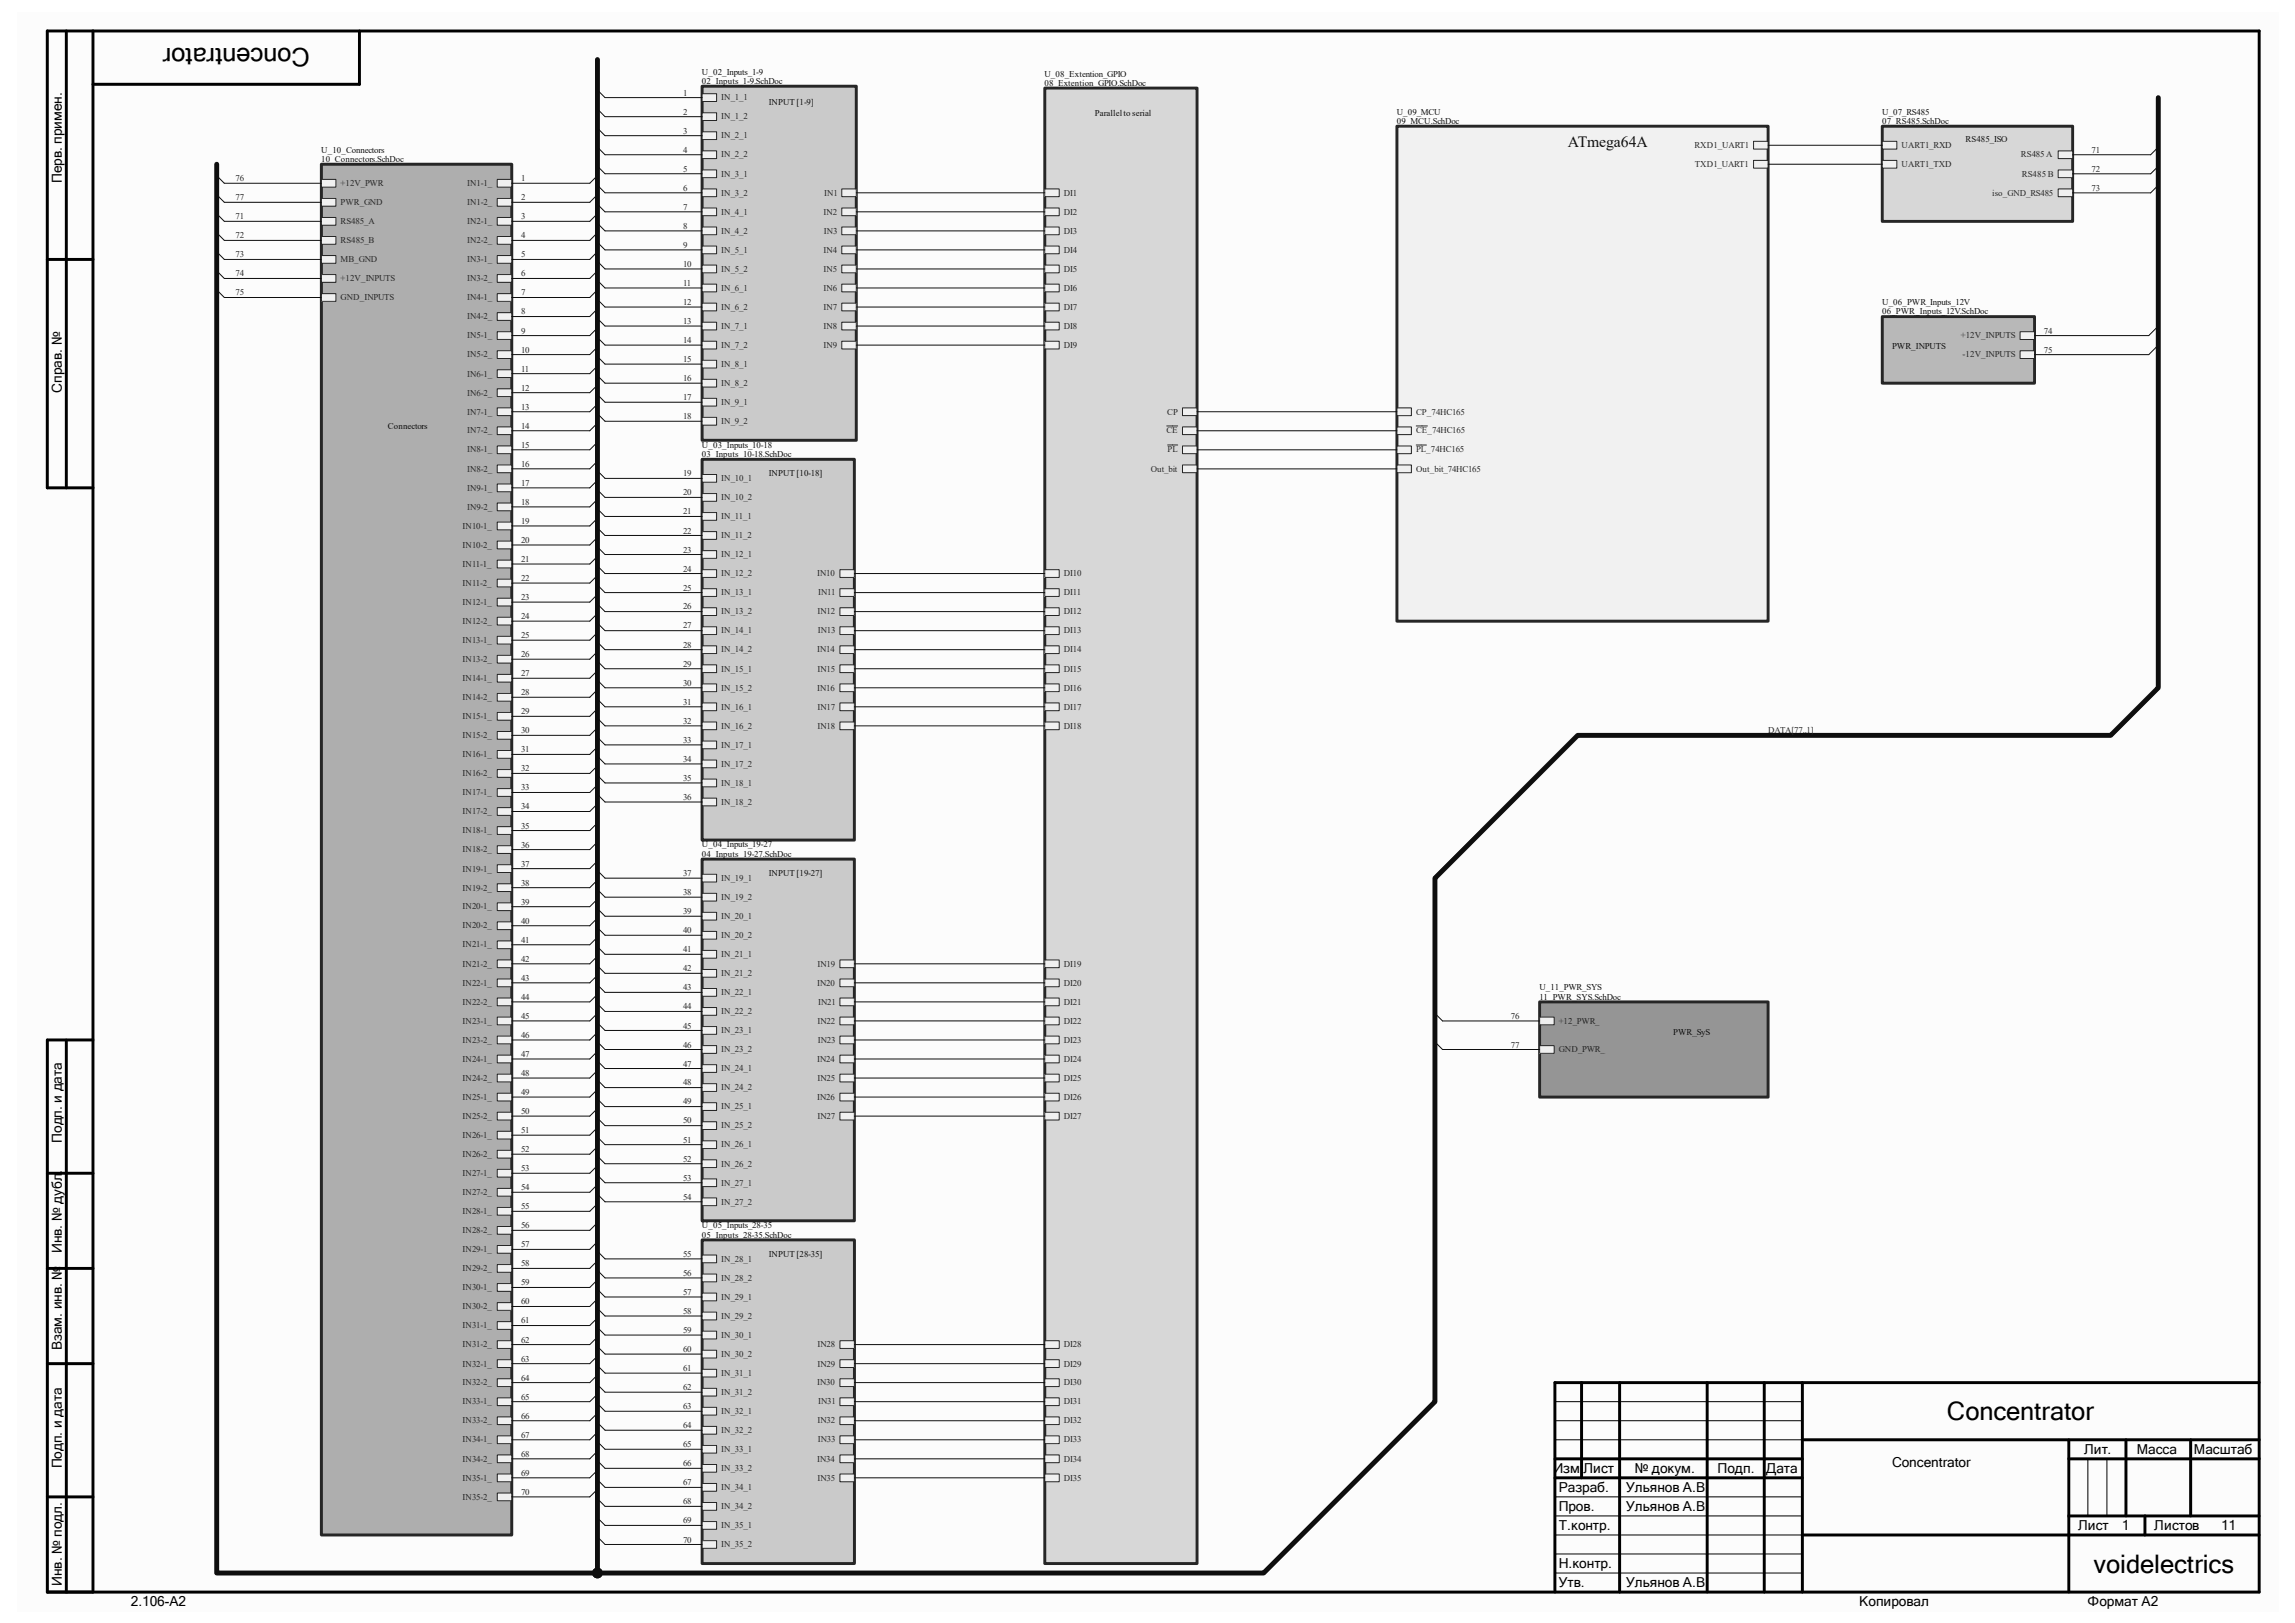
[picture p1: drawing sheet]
<svg xmlns="http://www.w3.org/2000/svg" width="297mm" height="210mm" viewBox="0 0 297 210" stroke-linecap="round" stroke-linejoin="round" font-family="sans-serif">
<defs><g id="words">
<g font-size="3.3">
<text x="40.1" y="6.3" transform="rotate(-180 40.1 6.3)">Concentrator</text>
<text x="252" y="183.8">Concentrator</text>
<text x="270.9" y="203.5">voidelectrics</text>
</g>
<text font-size="2" fill="#0e0e0e" x="202.9" y="19">ATmega64A</text>
<g font-size="1.8">
<text x="8" y="23.7" transform="rotate(-90 8 23.7)">Перв. примен.</text>
<text x="8" y="50.8" transform="rotate(-90 8 50.8)">Справ. №</text>
<text x="8" y="147.9" transform="rotate(-90 8 147.9)">Подп. и дата</text>
<text x="8" y="162.2" transform="rotate(-90 8 162.2)">Инв. № дубл.</text>
<text x="8" y="174.7" transform="rotate(-90 8 174.7)">Взам. инв. №</text>
<text x="8" y="190" transform="rotate(-90 8 190)">Подп. и дата</text>
<text x="201" y="190.6">Изм.</text>
<text x="204.9" y="190.6">Лист</text>
<text x="211.6" y="190.6">№ докум.</text>
<text x="222.3" y="190.6">Подп.</text>
<text x="228.5" y="190.6">Дата</text>
<text x="244.9" y="189.9">Concentrator</text>
<text x="269.7" y="188.1">Лит.</text>
<text x="276.5" y="188.1">Масса</text>
<text x="283.9" y="188.1">Масштаб</text>
<text x="201.7" y="195.5">Пров.</text>
<text x="201.7" y="198">Т.контр.</text>
<text x="201.7" y="193.1">Разраб.</text>
<text x="210.4" y="195.5">Ульянов А.В.</text>
<text x="210.4" y="193.1">Ульянов А.В.</text>
<text x="268.9" y="198">Лист</text>
<text x="274.6" y="198">1</text>
<text x="278.8" y="198">Листов</text>
<text x="287.4" y="198">11</text>
<text x="201.7" y="202.9">Н.контр.</text>
<text x="8" y="205.2" transform="rotate(-90 8 205.2)">Инв. № подл.</text>
<text x="16.9" y="207.9">2.106-A2</text>
<text x="201.7" y="205.4">Утв.</text>
<text x="210.4" y="205.4">Ульянов А.В.</text>
<text x="240.6" y="207.9">Копировал</text>
<text x="270.2" y="207.9">Формат А2</text>
</g>
<g font-size="1.1" fill="#0e0e0e">
<text x="90.8" y="9.7">U_02_Inputs_1-9</text>
<text x="90.8" y="10.9">02_Inputs_1-9.SchDoc</text>
<text x="135.2" y="9.9">U_08_Extention_GPIO</text>
<text x="135.2" y="11.1">08_Extention_GPIO.SchDoc</text>
<text x="99.5" y="13.6">INPUT [1-9]</text>
<text x="141.7" y="15">Parallel to serial</text>
<text x="180.8" y="14.8">U_09_MCU</text>
<text x="180.8" y="16">09_MCU.SchDoc</text>
<text x="243.6" y="14.8">U_07_RS485</text>
<text x="243.6" y="16">07_RS485.SchDoc</text>
<text x="41.6" y="19.8">U_10_Connectors</text>
<text x="41.6" y="21">10_Connectors.SchDoc</text>
<text x="254.4" y="18.4">RS485_ISO</text>
<text x="243.6" y="39.5">U_06_PWR_Inputs_12V</text>
<text x="243.6" y="40.7">06_PWR_Inputs_12V.SchDoc</text>
<text x="244.9" y="45.2">PWR_INPUTS</text>
<text x="50.2" y="55.5">Connectors</text>
<text x="90.8" y="57.9">U_03_Inputs_10-18</text>
<text x="90.8" y="59.2">03_Inputs_10-18.SchDoc</text>
<text x="99.5" y="61.6">INPUT [10-18]</text>
<text x="90.8" y="109.6">U_04_Inputs_19-27</text>
<text x="90.8" y="110.9">04_Inputs_19-27.SchDoc</text>
<text x="99.5" y="113.4">INPUT [19-27]</text>
<text x="199.2" y="128.1">U_11_PWR_SYS</text>
<text x="199.2" y="129.4">11_PWR_SYS.SchDoc</text>
<text x="216.5" y="133.9">PWR_SyS</text>
<text x="90.8" y="158.9">U_05_Inputs_28-35</text>
<text x="90.8" y="160.2">05_Inputs_28-35.SchDoc</text>
<text x="99.5" y="162.6">INPUT [28-35]</text>
</g>
<g font-size="1.1" fill="#262626">
<text x="88.4" y="12.4">1</text>
<text x="88.4" y="14.8">2</text>
<text x="88.4" y="17.3">3</text>
<text x="93.3" y="15.5">IN_1_2</text>
<text x="93.3" y="13">IN_1_1</text>
<text x="93.3" y="17.9">IN_2_1</text>
<text x="30.5" y="23.5">76</text>
<text x="67.4" y="23.5">1</text>
<text x="88.4" y="19.8">4</text>
<text x="88.4" y="22.2">5</text>
<text x="93.3" y="20.4">IN_2_2</text>
<text x="93.3" y="22.9">IN_3_1</text>
<text x="219.3" y="19.1">RXD1_UART1</text>
<text x="219.3" y="21.6">TXD1_UART1</text>
<text x="246.1" y="19.1">UART1_RXD</text>
<text x="246.1" y="21.6">UART1_TXD</text>
<text x="261.5" y="20.4">RS485 A</text>
<text x="261.7" y="22.9">RS485 B</text>
<text x="270.7" y="19.8">71</text>
<text x="270.7" y="22.2">72</text>
<text x="30.5" y="28.4">71</text>
<text x="30.5" y="25.9">77</text>
<text x="44.1" y="24.1">+12V_PWR</text>
<text x="44.1" y="26.5">PWR_GND</text>
<text x="44.1" y="29">RS485_A</text>
<text x="60.5" y="24.1">IN1-1_</text>
<text x="60.5" y="26.5">IN1-2_</text>
<text x="60.5" y="29">IN2-1_</text>
<text x="67.4" y="25.9">2</text>
<text x="67.4" y="28.4">3</text>
<text x="88.4" y="24.7">6</text>
<text x="88.4" y="27.1">7</text>
<text x="88.4" y="29.6">8</text>
<text x="93.3" y="25.3">IN_3_2</text>
<text x="93.3" y="27.8">IN_4_1</text>
<text x="106.6" y="27.8">IN2</text>
<text x="106.7" y="25.3">IN1</text>
<text x="137.7" y="25.3">DI1</text>
<text x="137.7" y="27.8">DI2</text>
<text x="257.8" y="25.3">iso_GND_RS485</text>
<text x="270.7" y="24.7">73</text>
<text x="30.5" y="30.9">72</text>
<text x="30.5" y="33.3">73</text>
<text x="30.5" y="35.8">74</text>
<text x="44.1" y="31.5">RS485_B</text>
<text x="44.1" y="34">MB_GND</text>
<text x="60.5" y="31.5">IN2-2_</text>
<text x="60.5" y="34">IN3-1_</text>
<text x="67.4" y="30.9">4</text>
<text x="67.4" y="33.3">5</text>
<text x="67.4" y="35.8">6</text>
<text x="88.4" y="32.1">9</text>
<text x="88.4" y="34.5">10</text>
<text x="93.3" y="30.2">IN_4_2</text>
<text x="93.3" y="35.2">IN_5_2</text>
<text x="93.3" y="32.7">IN_5_1</text>
<text x="106.6" y="32.7">IN4</text>
<text x="106.6" y="35.2">IN5</text>
<text x="106.6" y="30.2">IN3</text>
<text x="137.7" y="30.2">DI3</text>
<text x="137.7" y="32.7">DI4</text>
<text x="137.7" y="35.2">DI5</text>
<text x="30.5" y="38.2">75</text>
<text x="44.1" y="36.4">+12V_INPUTS</text>
<text x="44.1" y="38.9">GND_INPUTS</text>
<text x="60.5" y="36.4">IN3-2_</text>
<text x="60.5" y="38.9">IN4-1_</text>
<text x="60.5" y="41.3">IN4-2_</text>
<text x="67.4" y="38.2">7</text>
<text x="67.4" y="40.7">8</text>
<text x="88.4" y="37">11</text>
<text x="88.4" y="39.5">12</text>
<text x="88.4" y="41.9">13</text>
<text x="93.3" y="40.1">IN_6_2</text>
<text x="93.3" y="37.6">IN_6_1</text>
<text x="106.6" y="37.6">IN6</text>
<text x="106.6" y="40.1">IN7</text>
<text x="137.7" y="37.6">DI6</text>
<text x="137.7" y="40.1">DI7</text>
<text x="60.5" y="43.8">IN5-1_</text>
<text x="60.5" y="46.2">IN5-2_</text>
<text x="67.4" y="43.2">9</text>
<text x="67.4" y="45.6">10</text>
<text x="88.4" y="44.4">14</text>
<text x="88.4" y="46.9">15</text>
<text x="93.3" y="45">IN_7_2</text>
<text x="93.3" y="42.5">IN_7_1</text>
<text x="93.3" y="47.5">IN_8_1</text>
<text x="106.6" y="42.5">IN8</text>
<text x="106.6" y="45">IN9</text>
<text x="137.7" y="42.5">DI8</text>
<text x="137.7" y="45">DI9</text>
<text x="253.7" y="43.8">+12V_INPUTS</text>
<text x="254" y="46.2">-12V_INPUTS</text>
<text x="264.5" y="43.2">74</text>
<text x="264.5" y="45.6">75</text>
<text x="60.5" y="48.7">IN6-1_</text>
<text x="60.5" y="51.2">IN6-2_</text>
<text x="60.5" y="53.6">IN7-1_</text>
<text x="67.4" y="48.1">11</text>
<text x="67.4" y="50.5">12</text>
<text x="67.4" y="53">13</text>
<text x="88.4" y="49.3">16</text>
<text x="88.4" y="51.8">17</text>
<text x="93.3" y="50">IN_8_2</text>
<text x="93.3" y="52.4">IN_9_1</text>
<text x="151" y="53.6">CP</text>
<text x="183.3" y="53.6">CP_74HC165</text>
<text x="60.5" y="56.1">IN7-2_</text>
<text x="60.5" y="58.5">IN8-1_</text>
<text x="67.4" y="55.5">14</text>
<text x="67.4" y="58">15</text>
<text x="88.4" y="54.2">18</text>
<text x="93.3" y="54.9">IN_9_2</text>
<text x="151" y="56.1">CE</text>
<text x="151.1" y="58.5">PL</text>
<text x="183.3" y="56.1">CE_74HC165</text>
<text x="183.3" y="58.5">PL_74HC165</text>
<text x="60.5" y="61">IN8-2_</text>
<text x="60.5" y="63.5">IN9-1_</text>
<text x="60.5" y="66">IN9-2_</text>
<text x="67.4" y="60.4">16</text>
<text x="67.4" y="62.9">17</text>
<text x="67.4" y="65.3">18</text>
<text x="88.4" y="61.6">19</text>
<text x="88.4" y="64.1">20</text>
<text x="93.3" y="64.7">IN_10_2</text>
<text x="93.3" y="62.3">IN_10_1</text>
<text x="148.9" y="61">Out_bit</text>
<text x="183.3" y="61">Out_bit_74HC165</text>
<text x="59.9" y="68.4">IN10-1_</text>
<text x="59.9" y="70.9">IN10-2_</text>
<text x="67.4" y="67.8">19</text>
<text x="67.4" y="70.3">20</text>
<text x="88.4" y="66.5">21</text>
<text x="88.4" y="69">22</text>
<text x="88.4" y="71.5">23</text>
<text x="93.3" y="69.6">IN_11_2</text>
<text x="93.3" y="67.2">IN_11_1</text>
<text x="59.9" y="73.4">IN11-1_</text>
<text x="59.9" y="75.8">IN11-2_</text>
<text x="67.4" y="72.7">21</text>
<text x="67.4" y="75.2">22</text>
<text x="67.4" y="77.6">23</text>
<text x="88.4" y="74">24</text>
<text x="88.4" y="76.4">25</text>
<text x="93.3" y="74.6">IN_12_2</text>
<text x="93.3" y="72.1">IN_12_1</text>
<text x="93.3" y="77">IN_13_1</text>
<text x="105.7" y="74.6">IN10</text>
<text x="105.9" y="77">IN11</text>
<text x="137.7" y="74.6">DI10</text>
<text x="137.7" y="77">DI11</text>
<text x="59.9" y="78.3">IN12-1_</text>
<text x="59.9" y="80.7">IN12-2_</text>
<text x="59.9" y="83.2">IN13-1_</text>
<text x="67.4" y="80.1">24</text>
<text x="67.4" y="82.6">25</text>
<text x="88.4" y="78.9">26</text>
<text x="88.4" y="81.3">27</text>
<text x="88.4" y="83.8">28</text>
<text x="93.3" y="79.5">IN_13_2</text>
<text x="93.3" y="82">IN_14_1</text>
<text x="105.8" y="79.5">IN12</text>
<text x="105.8" y="82">IN13</text>
<text x="137.7" y="79.5">DI12</text>
<text x="137.7" y="82">DI13</text>
<text x="59.9" y="85.7">IN13-2_</text>
<text x="59.9" y="88.1">IN14-1_</text>
<text x="67.4" y="85">26</text>
<text x="67.4" y="87.5">27</text>
<text x="67.4" y="90">28</text>
<text x="88.4" y="86.3">29</text>
<text x="88.4" y="88.7">30</text>
<text x="93.3" y="84.4">IN_14_2</text>
<text x="93.3" y="89.4">IN_15_2</text>
<text x="93.3" y="86.9">IN_15_1</text>
<text x="105.7" y="84.4">IN14</text>
<text x="105.7" y="89.4">IN16</text>
<text x="105.8" y="86.9">IN15</text>
<text x="137.7" y="84.4">DI14</text>
<text x="137.7" y="86.9">DI15</text>
<text x="137.7" y="89.4">DI16</text>
<text x="59.9" y="90.6">IN14-2_</text>
<text x="59.9" y="93">IN15-1_</text>
<text x="59.9" y="95.5">IN15-2_</text>
<text x="67.4" y="92.4">29</text>
<text x="67.4" y="94.9">30</text>
<text x="88.4" y="91.2">31</text>
<text x="88.4" y="93.6">32</text>
<text x="93.3" y="94.3">IN_16_2</text>
<text x="93.3" y="91.8">IN_16_1</text>
<text x="105.8" y="94.3">IN18</text>
<text x="105.8" y="91.8">IN17</text>
<text x="137.7" y="91.8">DI17</text>
<text x="137.7" y="94.3">DI18</text>
<text x="228.8" y="94.9">DATA[77..1]</text>
<text x="59.9" y="98">IN16-1_</text>
<text x="59.9" y="100.5">IN16-2_</text>
<text x="67.4" y="97.4">31</text>
<text x="67.4" y="99.8">32</text>
<text x="88.4" y="96.1">33</text>
<text x="88.4" y="98.6">34</text>
<text x="88.4" y="101">35</text>
<text x="93.3" y="101.7">IN_18_1</text>
<text x="93.3" y="99.2">IN_17_2</text>
<text x="93.3" y="96.7">IN_17_1</text>
<text x="59.9" y="102.9">IN17-1_</text>
<text x="59.9" y="105.4">IN17-2_</text>
<text x="59.9" y="107.8">IN18-1_</text>
<text x="67.4" y="102.3">33</text>
<text x="67.4" y="104.7">34</text>
<text x="67.4" y="107.2">35</text>
<text x="88.4" y="103.5">36</text>
<text x="93.3" y="104.1">IN_18_2</text>
<text x="59.9" y="110.3">IN18-2_</text>
<text x="59.9" y="112.8">IN19-1_</text>
<text x="67.4" y="109.7">36</text>
<text x="67.4" y="112.1">37</text>
<text x="88.4" y="113.4">37</text>
<text x="59.9" y="115.2">IN19-2_</text>
<text x="59.9" y="117.7">IN20-1_</text>
<text x="67.4" y="114.6">38</text>
<text x="67.4" y="117.1">39</text>
<text x="67.4" y="119.5">40</text>
<text x="88.4" y="115.8">38</text>
<text x="88.4" y="118.3">39</text>
<text x="93.3" y="116.5">IN_19_2</text>
<text x="93.3" y="114">IN_19_1</text>
<text x="93.3" y="118.9">IN_20_1</text>
<text x="59.9" y="120.1">IN20-2_</text>
<text x="59.9" y="122.6">IN21-1_</text>
<text x="59.9" y="125.1">IN21-2_</text>
<text x="67.4" y="122">41</text>
<text x="67.4" y="124.5">42</text>
<text x="88.4" y="120.8">40</text>
<text x="88.4" y="123.2">41</text>
<text x="88.4" y="125.7">42</text>
<text x="93.3" y="121.4">IN_20_2</text>
<text x="93.3" y="123.9">IN_21_1</text>
<text x="105.8" y="125.1">IN19</text>
<text x="137.7" y="125.1">DI19</text>
<text x="59.9" y="127.6">IN22-1_</text>
<text x="59.9" y="130">IN22-2_</text>
<text x="67.4" y="126.9">43</text>
<text x="67.4" y="129.4">44</text>
<text x="67.4" y="131.8">45</text>
<text x="88.4" y="128.1">43</text>
<text x="88.4" y="130.6">44</text>
<text x="93.3" y="126.3">IN_21_2</text>
<text x="93.3" y="131.2">IN_22_2</text>
<text x="93.3" y="128.8">IN_22_1</text>
<text x="105.7" y="127.6">IN20</text>
<text x="105.9" y="130">IN21</text>
<text x="137.7" y="127.6">DI20</text>
<text x="137.7" y="130">DI21</text>
<text x="195.5" y="131.8">76</text>
<text x="59.9" y="132.5">IN23-1_</text>
<text x="59.9" y="134.9">IN23-2_</text>
<text x="59.9" y="137.4">IN24-1_</text>
<text x="67.4" y="134.3">46</text>
<text x="67.4" y="136.8">47</text>
<text x="88.4" y="133.1">45</text>
<text x="88.4" y="135.6">46</text>
<text x="93.3" y="136.1">IN_23_2</text>
<text x="93.3" y="133.7">IN_23_1</text>
<text x="105.7" y="137.4">IN24</text>
<text x="105.8" y="132.5">IN22</text>
<text x="105.8" y="134.9">IN23</text>
<text x="137.7" y="132.5">DI22</text>
<text x="137.7" y="134.9">DI23</text>
<text x="137.7" y="137.4">DI24</text>
<text x="195.5" y="135.6">77</text>
<text x="201.7" y="132.5">+12_PWR_</text>
<text x="201.7" y="136.1">GND_PWR_</text>
<text x="59.9" y="139.9">IN24-2_</text>
<text x="59.9" y="142.3">IN25-1_</text>
<text x="67.4" y="139.2">48</text>
<text x="67.4" y="141.7">49</text>
<text x="88.4" y="138">47</text>
<text x="88.4" y="140.5">48</text>
<text x="88.4" y="142.9">49</text>
<text x="93.3" y="141.1">IN_24_2</text>
<text x="93.3" y="138.6">IN_24_1</text>
<text x="93.3" y="143.6">IN_25_1</text>
<text x="105.7" y="142.3">IN26</text>
<text x="105.8" y="139.9">IN25</text>
<text x="137.7" y="139.9">DI25</text>
<text x="137.7" y="142.3">DI26</text>
<text x="59.9" y="144.8">IN25-2_</text>
<text x="59.9" y="147.2">IN26-1_</text>
<text x="59.9" y="149.7">IN26-2_</text>
<text x="67.4" y="144.1">50</text>
<text x="67.4" y="146.6">51</text>
<text x="67.4" y="149.1">52</text>
<text x="88.4" y="145.4">50</text>
<text x="88.4" y="147.9">51</text>
<text x="93.3" y="146">IN_25_2</text>
<text x="93.3" y="148.5">IN_26_1</text>
<text x="105.8" y="144.8">IN27</text>
<text x="137.7" y="144.8">DI27</text>
<text x="59.9" y="152.2">IN27-1_</text>
<text x="59.9" y="154.6">IN27-2_</text>
<text x="67.4" y="151.6">53</text>
<text x="67.4" y="154">54</text>
<text x="88.4" y="150.3">52</text>
<text x="88.4" y="152.8">53</text>
<text x="88.4" y="155.2">54</text>
<text x="93.3" y="151">IN_26_2</text>
<text x="93.3" y="155.9">IN_27_2</text>
<text x="93.3" y="153.4">IN_27_1</text>
<text x="59.9" y="157.1">IN28-1_</text>
<text x="59.9" y="159.6">IN28-2_</text>
<text x="67.4" y="156.5">55</text>
<text x="67.4" y="159">56</text>
<text x="67.4" y="161.4">57</text>
<text x="59.9" y="162">IN29-1_</text>
<text x="59.9" y="164.5">IN29-2_</text>
<text x="59.9" y="167">IN30-1_</text>
<text x="67.4" y="163.9">58</text>
<text x="67.4" y="166.3">59</text>
<text x="88.4" y="162.6">55</text>
<text x="88.4" y="165.1">56</text>
<text x="88.4" y="167.6">57</text>
<text x="93.3" y="165.7">IN_28_2</text>
<text x="93.3" y="163.3">IN_28_1</text>
<text x="59.9" y="169.4">IN30-2_</text>
<text x="59.9" y="171.9">IN31-1_</text>
<text x="67.4" y="168.8">60</text>
<text x="67.4" y="171.2">61</text>
<text x="67.4" y="173.7">62</text>
<text x="88.4" y="170">58</text>
<text x="88.4" y="172.5">59</text>
<text x="93.3" y="170.6">IN_29_2</text>
<text x="93.3" y="168.2">IN_29_1</text>
<text x="93.3" y="173.1">IN_30_1</text>
<text x="59.9" y="174.3">IN31-2_</text>
<text x="59.9" y="176.8">IN32-1_</text>
<text x="59.9" y="179.3">IN32-2_</text>
<text x="67.4" y="176.2">63</text>
<text x="67.4" y="178.6">64</text>
<text x="88.4" y="175">60</text>
<text x="88.4" y="177.4">61</text>
<text x="88.4" y="179.9">62</text>
<text x="93.3" y="175.6">IN_30_2</text>
<text x="93.3" y="178.1">IN_31_1</text>
<text x="105.7" y="179.3">IN30</text>
<text x="105.8" y="174.3">IN28</text>
<text x="105.8" y="176.8">IN29</text>
<text x="137.7" y="174.3">DI28</text>
<text x="137.7" y="176.8">DI29</text>
<text x="137.7" y="179.3">DI30</text>
<text x="59.9" y="181.7">IN33-1_</text>
<text x="59.9" y="184.2">IN33-2_</text>
<text x="67.4" y="181.1">65</text>
<text x="67.4" y="183.6">66</text>
<text x="88.4" y="182.3">63</text>
<text x="88.4" y="184.8">64</text>
<text x="93.3" y="180.5">IN_31_2</text>
<text x="93.3" y="185.4">IN_32_2</text>
<text x="93.3" y="183">IN_32_1</text>
<text x="105.8" y="184.2">IN32</text>
<text x="105.9" y="181.7">IN31</text>
<text x="137.7" y="181.7">DI31</text>
<text x="137.7" y="184.2">DI32</text>
<text x="59.9" y="186.6">IN34-1_</text>
<text x="59.9" y="189.1">IN34-2_</text>
<text x="59.9" y="191.6">IN35-1_</text>
<text x="67.4" y="186.1">67</text>
<text x="67.4" y="188.5">68</text>
<text x="67.4" y="191">69</text>
<text x="88.4" y="187.3">65</text>
<text x="88.4" y="189.7">66</text>
<text x="93.3" y="190.4">IN_33_2</text>
<text x="93.3" y="187.9">IN_33_1</text>
<text x="105.7" y="189.1">IN34</text>
<text x="105.8" y="191.6">IN35</text>
<text x="105.8" y="186.6">IN33</text>
<text x="137.7" y="186.6">DI33</text>
<text x="137.7" y="189.1">DI34</text>
<text x="137.7" y="191.6">DI35</text>
<text x="59.9" y="194.1">IN35-2_</text>
<text x="67.4" y="193.4">70</text>
<text x="88.4" y="192.2">67</text>
<text x="88.4" y="194.6">68</text>
<text x="88.4" y="197.1">69</text>
<text x="93.3" y="195.3">IN_34_2</text>
<text x="93.3" y="192.8">IN_34_1</text>
<text x="93.3" y="197.7">IN_35_1</text>
<text x="88.4" y="199.6">70</text>
<text x="93.3" y="200.2">IN_35_2</text>
</g>
</g></defs>
<path d="M2.2 1.5h292.6v207h-292.6z" fill-rule="evenodd" fill="#fcfcfc"/>
<g fill="none" stroke="#000" stroke-width=".38">
<path d="M8.6 4v59.1M12 4v202M46.5 4v6.9h-34.5M6.1 33.6h5.9M12 63.1h-5.9v-59.1h286.3v202h-286.3v-71.4M6.1 134.6h5.9M8.6 134.6v71.4M6.1 151.8h5.9M6.1 164.1h5.9M6.1 176.5h5.9M204.7 178.9v12.3M209.6 178.9v27.1"/>
<path d="M220.9 178.9v27.1M228.3 178.9v27.1M233.3 178.9v27.1M292.4 178.9h-91.2v27.1M6.1 193.7h5.9M201.2 188.8h32.1M201.2 191.2h32.1M233.3 186.3h59.1M233.3 198.6h59.1M267.7 188.8h24.7M267.7 186.3v19.7M267.7 196.2h24.7"/>
<path d="M275.1 186.3v9.9M277.6 196.2v2.4M283.5 186.3v9.9"/>
</g>
<path d="M201.2 198.6h32.1M201.2 196.2h32.1M201.2 193.7h32.1M201.2 186.3h32.1M201.2 183.8h32.1M201.2 181.4h32.1M270.2 188.8v7.4M272.7 188.8v7.4M201.2 203.5h32.1M201.2 201.1h32.1" fill="none" stroke="#000" stroke-width=".13"/>
<path d="M90.9 11.2h19.9v45.8h-19.9z" fill-rule="evenodd" fill="#cacaca"/>
<path d="M90.9 11.2h19.9v45.8h-19.9z" fill="none" stroke="#262626" stroke-width=".38"/>
<path d="M90.9 14.6h1.8v1h-1.8z" fill-rule="evenodd" fill="#f0f0f0"/>
<path d="M90.9 14.6h1.8v1h-1.8z" fill="none" stroke="#262626" stroke-width=".13"/>
<path d="M90.9 12.1h1.8v1h-1.8z" fill-rule="evenodd" fill="#f0f0f0"/>
<path d="M90.9 12.1h1.8v1h-1.8z" fill="none" stroke="#262626" stroke-width=".13"/>
<path d="M90.9 19.5h1.8v1h-1.8z" fill-rule="evenodd" fill="#f0f0f0"/>
<path d="M90.9 19.5h1.8v1h-1.8z" fill="none" stroke="#262626" stroke-width=".13"/>
<path d="M90.9 17.1h1.8v1h-1.8z" fill-rule="evenodd" fill="#f0f0f0"/>
<path d="M90.9 17.1h1.8v1h-1.8z" fill="none" stroke="#262626" stroke-width=".13"/>
<path d="M90.9 24.4h1.8v1h-1.8z" fill-rule="evenodd" fill="#f0f0f0"/>
<path d="M90.9 24.4h1.8v1h-1.8z" fill="none" stroke="#262626" stroke-width=".13"/>
<path d="M90.9 22h1.8v1h-1.8z" fill-rule="evenodd" fill="#f0f0f0"/>
<path d="M90.9 22h1.8v1h-1.8z" fill="none" stroke="#262626" stroke-width=".13"/>
<path d="M90.9 29.4h1.8v1h-1.8z" fill-rule="evenodd" fill="#f0f0f0"/>
<path d="M90.9 29.4h1.8v1h-1.8z" fill="none" stroke="#262626" stroke-width=".13"/>
<path d="M90.9 26.9h1.8v1h-1.8z" fill-rule="evenodd" fill="#f0f0f0"/>
<path d="M90.9 26.9h1.8v1h-1.8z" fill="none" stroke="#262626" stroke-width=".13"/>
<path d="M90.9 34.3h1.8v1h-1.8z" fill-rule="evenodd" fill="#f0f0f0"/>
<path d="M90.9 34.3h1.8v1h-1.8z" fill="none" stroke="#262626" stroke-width=".13"/>
<path d="M90.9 31.8h1.8v1h-1.8z" fill-rule="evenodd" fill="#f0f0f0"/>
<path d="M90.9 31.8h1.8v1h-1.8z" fill="none" stroke="#262626" stroke-width=".13"/>
<path d="M90.9 39.2h1.8v1h-1.8z" fill-rule="evenodd" fill="#f0f0f0"/>
<path d="M90.9 39.2h1.8v1h-1.8z" fill="none" stroke="#262626" stroke-width=".13"/>
<path d="M90.9 36.8h1.8v1h-1.8z" fill-rule="evenodd" fill="#f0f0f0"/>
<path d="M90.9 36.8h1.8v1h-1.8z" fill="none" stroke="#262626" stroke-width=".13"/>
<path d="M90.9 44.2h1.8v1h-1.8z" fill-rule="evenodd" fill="#f0f0f0"/>
<path d="M90.9 44.2h1.8v1h-1.8z" fill="none" stroke="#262626" stroke-width=".13"/>
<path d="M90.9 41.7h1.8v1h-1.8z" fill-rule="evenodd" fill="#f0f0f0"/>
<path d="M90.9 41.7h1.8v1h-1.8z" fill="none" stroke="#262626" stroke-width=".13"/>
<path d="M90.9 49.1h1.8v1h-1.8z" fill-rule="evenodd" fill="#f0f0f0"/>
<path d="M90.9 49.1h1.8v1h-1.8z" fill="none" stroke="#262626" stroke-width=".13"/>
<path d="M90.9 46.6h1.8v1h-1.8z" fill-rule="evenodd" fill="#f0f0f0"/>
<path d="M90.9 46.6h1.8v1h-1.8z" fill="none" stroke="#262626" stroke-width=".13"/>
<path d="M90.9 54h1.8v1h-1.8z" fill-rule="evenodd" fill="#f0f0f0"/>
<path d="M90.9 54h1.8v1h-1.8z" fill="none" stroke="#262626" stroke-width=".13"/>
<path d="M90.9 51.5h1.8v1h-1.8z" fill-rule="evenodd" fill="#f0f0f0"/>
<path d="M90.9 51.5h1.8v1h-1.8z" fill="none" stroke="#262626" stroke-width=".13"/>
<path d="M108.9 24.4h1.9v1h-1.9z" fill-rule="evenodd" fill="#f0f0f0"/>
<path d="M108.9 24.4h1.9v1h-1.9z" fill="none" stroke="#262626" stroke-width=".13"/>
<path d="M108.9 26.9h1.9v1h-1.9z" fill-rule="evenodd" fill="#f0f0f0"/>
<path d="M108.9 26.9h1.9v1h-1.9z" fill="none" stroke="#262626" stroke-width=".13"/>
<path d="M108.9 29.4h1.9v1h-1.9z" fill-rule="evenodd" fill="#f0f0f0"/>
<path d="M108.9 29.4h1.9v1h-1.9z" fill="none" stroke="#262626" stroke-width=".13"/>
<path d="M108.9 31.8h1.9v1h-1.9z" fill-rule="evenodd" fill="#f0f0f0"/>
<path d="M108.9 31.8h1.9v1h-1.9z" fill="none" stroke="#262626" stroke-width=".13"/>
<path d="M108.9 34.3h1.9v1h-1.9z" fill-rule="evenodd" fill="#f0f0f0"/>
<path d="M108.9 34.3h1.9v1h-1.9z" fill="none" stroke="#262626" stroke-width=".13"/>
<path d="M108.9 36.8h1.9v1h-1.9z" fill-rule="evenodd" fill="#f0f0f0"/>
<path d="M108.9 36.8h1.9v1h-1.9z" fill="none" stroke="#262626" stroke-width=".13"/>
<path d="M108.9 39.2h1.9v1h-1.9z" fill-rule="evenodd" fill="#f0f0f0"/>
<path d="M108.9 39.2h1.9v1h-1.9z" fill="none" stroke="#262626" stroke-width=".13"/>
<path d="M108.9 41.7h1.9v1h-1.9z" fill-rule="evenodd" fill="#f0f0f0"/>
<path d="M108.9 41.7h1.9v1h-1.9z" fill="none" stroke="#262626" stroke-width=".13"/>
<path d="M108.9 44.2h1.9v1h-1.9z" fill-rule="evenodd" fill="#f0f0f0"/>
<path d="M108.9 44.2h1.9v1h-1.9z" fill="none" stroke="#262626" stroke-width=".13"/>
<path d="M90.9 59.4h19.7v49.3h-19.7z" fill-rule="evenodd" fill="#cacaca"/>
<path d="M90.9 59.4h19.7v49.3h-19.7z" fill="none" stroke="#262626" stroke-width=".38"/>
<path d="M90.9 103.3h1.8v1h-1.8z" fill-rule="evenodd" fill="#f0f0f0"/>
<path d="M90.9 103.3h1.8v1h-1.8z" fill="none" stroke="#262626" stroke-width=".13"/>
<path d="M90.9 100.8h1.8v1h-1.8z" fill-rule="evenodd" fill="#f0f0f0"/>
<path d="M90.9 100.8h1.8v1h-1.8z" fill="none" stroke="#262626" stroke-width=".13"/>
<path d="M90.9 63.9h1.8v1h-1.8z" fill-rule="evenodd" fill="#f0f0f0"/>
<path d="M90.9 63.9h1.8v1h-1.8z" fill="none" stroke="#262626" stroke-width=".13"/>
<path d="M90.9 61.4h1.8v1h-1.8z" fill-rule="evenodd" fill="#f0f0f0"/>
<path d="M90.9 61.4h1.8v1h-1.8z" fill="none" stroke="#262626" stroke-width=".13"/>
<path d="M90.9 68.8h1.8v1h-1.8z" fill-rule="evenodd" fill="#f0f0f0"/>
<path d="M90.9 68.8h1.8v1h-1.8z" fill="none" stroke="#262626" stroke-width=".13"/>
<path d="M90.9 66.3h1.8v1h-1.8z" fill-rule="evenodd" fill="#f0f0f0"/>
<path d="M90.9 66.3h1.8v1h-1.8z" fill="none" stroke="#262626" stroke-width=".13"/>
<path d="M90.9 73.7h1.8v1h-1.8z" fill-rule="evenodd" fill="#f0f0f0"/>
<path d="M90.9 73.7h1.8v1h-1.8z" fill="none" stroke="#262626" stroke-width=".13"/>
<path d="M90.9 71.3h1.8v1h-1.8z" fill-rule="evenodd" fill="#f0f0f0"/>
<path d="M90.9 71.3h1.8v1h-1.8z" fill="none" stroke="#262626" stroke-width=".13"/>
<path d="M90.9 78.6h1.8v1h-1.8z" fill-rule="evenodd" fill="#f0f0f0"/>
<path d="M90.9 78.6h1.8v1h-1.8z" fill="none" stroke="#262626" stroke-width=".13"/>
<path d="M90.9 76.2h1.8v1h-1.8z" fill-rule="evenodd" fill="#f0f0f0"/>
<path d="M90.9 76.2h1.8v1h-1.8z" fill="none" stroke="#262626" stroke-width=".13"/>
<path d="M90.9 83.6h1.8v1h-1.8z" fill-rule="evenodd" fill="#f0f0f0"/>
<path d="M90.9 83.6h1.8v1h-1.8z" fill="none" stroke="#262626" stroke-width=".13"/>
<path d="M90.9 81.1h1.8v1h-1.8z" fill-rule="evenodd" fill="#f0f0f0"/>
<path d="M90.9 81.1h1.8v1h-1.8z" fill="none" stroke="#262626" stroke-width=".13"/>
<path d="M90.9 88.5h1.8v1h-1.8z" fill-rule="evenodd" fill="#f0f0f0"/>
<path d="M90.9 88.5h1.8v1h-1.8z" fill="none" stroke="#262626" stroke-width=".13"/>
<path d="M90.9 86h1.8v1h-1.8z" fill-rule="evenodd" fill="#f0f0f0"/>
<path d="M90.9 86h1.8v1h-1.8z" fill="none" stroke="#262626" stroke-width=".13"/>
<path d="M90.9 93.4h1.8v1h-1.8z" fill-rule="evenodd" fill="#f0f0f0"/>
<path d="M90.9 93.4h1.8v1h-1.8z" fill="none" stroke="#262626" stroke-width=".13"/>
<path d="M90.9 91h1.8v1h-1.8z" fill-rule="evenodd" fill="#f0f0f0"/>
<path d="M90.9 91h1.8v1h-1.8z" fill="none" stroke="#262626" stroke-width=".13"/>
<path d="M90.9 98.4h1.8v1h-1.8z" fill-rule="evenodd" fill="#f0f0f0"/>
<path d="M90.9 98.4h1.8v1h-1.8z" fill="none" stroke="#262626" stroke-width=".13"/>
<path d="M90.9 95.9h1.8v1h-1.8z" fill-rule="evenodd" fill="#f0f0f0"/>
<path d="M90.9 95.9h1.8v1h-1.8z" fill="none" stroke="#262626" stroke-width=".13"/>
<path d="M108.7 93.4h1.9v1h-1.9z" fill-rule="evenodd" fill="#f0f0f0"/>
<path d="M108.7 93.4h1.9v1h-1.9z" fill="none" stroke="#262626" stroke-width=".13"/>
<path d="M108.7 73.7h1.9v1h-1.9z" fill-rule="evenodd" fill="#f0f0f0"/>
<path d="M108.7 73.7h1.9v1h-1.9z" fill="none" stroke="#262626" stroke-width=".13"/>
<path d="M108.7 76.2h1.9v1h-1.9z" fill-rule="evenodd" fill="#f0f0f0"/>
<path d="M108.7 76.2h1.9v1h-1.9z" fill="none" stroke="#262626" stroke-width=".13"/>
<path d="M108.7 78.6h1.9v1h-1.9z" fill-rule="evenodd" fill="#f0f0f0"/>
<path d="M108.7 78.6h1.9v1h-1.9z" fill="none" stroke="#262626" stroke-width=".13"/>
<path d="M108.7 81.1h1.9v1h-1.9z" fill-rule="evenodd" fill="#f0f0f0"/>
<path d="M108.7 81.1h1.9v1h-1.9z" fill="none" stroke="#262626" stroke-width=".13"/>
<path d="M108.7 83.6h1.9v1h-1.9z" fill-rule="evenodd" fill="#f0f0f0"/>
<path d="M108.7 83.6h1.9v1h-1.9z" fill="none" stroke="#262626" stroke-width=".13"/>
<path d="M108.7 86h1.9v1h-1.9z" fill-rule="evenodd" fill="#f0f0f0"/>
<path d="M108.7 86h1.9v1h-1.9z" fill="none" stroke="#262626" stroke-width=".13"/>
<path d="M108.7 88.5h1.9v1h-1.9z" fill-rule="evenodd" fill="#f0f0f0"/>
<path d="M108.7 88.5h1.9v1h-1.9z" fill="none" stroke="#262626" stroke-width=".13"/>
<path d="M108.7 91h1.9v1h-1.9z" fill-rule="evenodd" fill="#f0f0f0"/>
<path d="M108.7 91h1.9v1h-1.9z" fill="none" stroke="#262626" stroke-width=".13"/>
<path d="M90.9 111.2h19.7v46.8h-19.7z" fill-rule="evenodd" fill="#cacaca"/>
<path d="M90.9 111.2h19.7v46.8h-19.7z" fill="none" stroke="#262626" stroke-width=".38"/>
<path d="M90.9 115.6h1.8v1h-1.8z" fill-rule="evenodd" fill="#f0f0f0"/>
<path d="M90.9 115.6h1.8v1h-1.8z" fill="none" stroke="#262626" stroke-width=".13"/>
<path d="M90.9 113.1h1.8v1h-1.8z" fill-rule="evenodd" fill="#f0f0f0"/>
<path d="M90.9 113.1h1.8v1h-1.8z" fill="none" stroke="#262626" stroke-width=".13"/>
<path d="M90.9 120.5h1.8v1h-1.8z" fill-rule="evenodd" fill="#f0f0f0"/>
<path d="M90.9 120.5h1.8v1h-1.8z" fill="none" stroke="#262626" stroke-width=".13"/>
<path d="M90.9 118.1h1.8v1h-1.8z" fill-rule="evenodd" fill="#f0f0f0"/>
<path d="M90.9 118.1h1.8v1h-1.8z" fill="none" stroke="#262626" stroke-width=".13"/>
<path d="M90.9 125.4h1.8v1h-1.8z" fill-rule="evenodd" fill="#f0f0f0"/>
<path d="M90.9 125.4h1.8v1h-1.8z" fill="none" stroke="#262626" stroke-width=".13"/>
<path d="M90.9 123h1.8v1h-1.8z" fill-rule="evenodd" fill="#f0f0f0"/>
<path d="M90.9 123h1.8v1h-1.8z" fill="none" stroke="#262626" stroke-width=".13"/>
<path d="M90.9 130.4h1.8v1h-1.8z" fill-rule="evenodd" fill="#f0f0f0"/>
<path d="M90.9 130.4h1.8v1h-1.8z" fill="none" stroke="#262626" stroke-width=".13"/>
<path d="M90.9 127.9h1.8v1h-1.8z" fill-rule="evenodd" fill="#f0f0f0"/>
<path d="M90.9 127.9h1.8v1h-1.8z" fill="none" stroke="#262626" stroke-width=".13"/>
<path d="M90.9 135.3h1.8v1h-1.8z" fill-rule="evenodd" fill="#f0f0f0"/>
<path d="M90.9 135.3h1.8v1h-1.8z" fill="none" stroke="#262626" stroke-width=".13"/>
<path d="M90.9 132.8h1.8v1h-1.8z" fill-rule="evenodd" fill="#f0f0f0"/>
<path d="M90.9 132.8h1.8v1h-1.8z" fill="none" stroke="#262626" stroke-width=".13"/>
<path d="M90.9 140.2h1.8v1h-1.8z" fill-rule="evenodd" fill="#f0f0f0"/>
<path d="M90.9 140.2h1.8v1h-1.8z" fill="none" stroke="#262626" stroke-width=".13"/>
<path d="M90.9 137.8h1.8v1h-1.8z" fill-rule="evenodd" fill="#f0f0f0"/>
<path d="M90.9 137.8h1.8v1h-1.8z" fill="none" stroke="#262626" stroke-width=".13"/>
<path d="M90.9 145.2h1.8v1h-1.8z" fill-rule="evenodd" fill="#f0f0f0"/>
<path d="M90.9 145.2h1.8v1h-1.8z" fill="none" stroke="#262626" stroke-width=".13"/>
<path d="M90.9 142.7h1.8v1h-1.8z" fill-rule="evenodd" fill="#f0f0f0"/>
<path d="M90.9 142.7h1.8v1h-1.8z" fill="none" stroke="#262626" stroke-width=".13"/>
<path d="M90.9 150.1h1.8v1h-1.8z" fill-rule="evenodd" fill="#f0f0f0"/>
<path d="M90.9 150.1h1.8v1h-1.8z" fill="none" stroke="#262626" stroke-width=".13"/>
<path d="M90.9 147.6h1.8v1h-1.8z" fill-rule="evenodd" fill="#f0f0f0"/>
<path d="M90.9 147.6h1.8v1h-1.8z" fill="none" stroke="#262626" stroke-width=".13"/>
<path d="M90.9 155h1.8v1h-1.8z" fill-rule="evenodd" fill="#f0f0f0"/>
<path d="M90.9 155h1.8v1h-1.8z" fill="none" stroke="#262626" stroke-width=".13"/>
<path d="M90.9 152.5h1.8v1h-1.8z" fill-rule="evenodd" fill="#f0f0f0"/>
<path d="M90.9 152.5h1.8v1h-1.8z" fill="none" stroke="#262626" stroke-width=".13"/>
<path d="M108.7 124.2h1.9v1h-1.9z" fill-rule="evenodd" fill="#f0f0f0"/>
<path d="M108.7 124.2h1.9v1h-1.9z" fill="none" stroke="#262626" stroke-width=".13"/>
<path d="M108.7 126.7h1.9v1h-1.9z" fill-rule="evenodd" fill="#f0f0f0"/>
<path d="M108.7 126.7h1.9v1h-1.9z" fill="none" stroke="#262626" stroke-width=".13"/>
<path d="M108.7 129.1h1.9v1h-1.9z" fill-rule="evenodd" fill="#f0f0f0"/>
<path d="M108.7 129.1h1.9v1h-1.9z" fill="none" stroke="#262626" stroke-width=".13"/>
<path d="M108.7 131.6h1.9v1h-1.9z" fill-rule="evenodd" fill="#f0f0f0"/>
<path d="M108.7 131.6h1.9v1h-1.9z" fill="none" stroke="#262626" stroke-width=".13"/>
<path d="M108.7 134.1h1.9v1h-1.9z" fill-rule="evenodd" fill="#f0f0f0"/>
<path d="M108.7 134.1h1.9v1h-1.9z" fill="none" stroke="#262626" stroke-width=".13"/>
<path d="M108.7 136.5h1.9v1h-1.9z" fill-rule="evenodd" fill="#f0f0f0"/>
<path d="M108.7 136.5h1.9v1h-1.9z" fill="none" stroke="#262626" stroke-width=".13"/>
<path d="M108.7 139h1.9v1h-1.9z" fill-rule="evenodd" fill="#f0f0f0"/>
<path d="M108.7 139h1.9v1h-1.9z" fill="none" stroke="#262626" stroke-width=".13"/>
<path d="M108.7 141.5h1.9v1h-1.9z" fill-rule="evenodd" fill="#f0f0f0"/>
<path d="M108.7 141.5h1.9v1h-1.9z" fill="none" stroke="#262626" stroke-width=".13"/>
<path d="M108.7 143.9h1.9v1h-1.9z" fill-rule="evenodd" fill="#f0f0f0"/>
<path d="M108.7 143.9h1.9v1h-1.9z" fill="none" stroke="#262626" stroke-width=".13"/>
<path d="M90.9 160.4h19.7v41.9h-19.7z" fill-rule="evenodd" fill="#cacaca"/>
<path d="M90.9 160.4h19.7v41.9h-19.7z" fill="none" stroke="#262626" stroke-width=".38"/>
<path d="M90.9 164.9h1.8v1h-1.8z" fill-rule="evenodd" fill="#f0f0f0"/>
<path d="M90.9 164.9h1.8v1h-1.8z" fill="none" stroke="#262626" stroke-width=".13"/>
<path d="M90.9 162.4h1.8v1h-1.8z" fill-rule="evenodd" fill="#f0f0f0"/>
<path d="M90.9 162.4h1.8v1h-1.8z" fill="none" stroke="#262626" stroke-width=".13"/>
<path d="M90.9 169.8h1.8v1h-1.8z" fill-rule="evenodd" fill="#f0f0f0"/>
<path d="M90.9 169.8h1.8v1h-1.8z" fill="none" stroke="#262626" stroke-width=".13"/>
<path d="M90.9 167.3h1.8v1h-1.8z" fill-rule="evenodd" fill="#f0f0f0"/>
<path d="M90.9 167.3h1.8v1h-1.8z" fill="none" stroke="#262626" stroke-width=".13"/>
<path d="M90.9 174.7h1.8v1h-1.8z" fill-rule="evenodd" fill="#f0f0f0"/>
<path d="M90.9 174.7h1.8v1h-1.8z" fill="none" stroke="#262626" stroke-width=".13"/>
<path d="M90.9 172.3h1.8v1h-1.8z" fill-rule="evenodd" fill="#f0f0f0"/>
<path d="M90.9 172.3h1.8v1h-1.8z" fill="none" stroke="#262626" stroke-width=".13"/>
<path d="M90.9 179.7h1.8v.9h-1.8z" fill-rule="evenodd" fill="#f0f0f0"/>
<path d="M90.9 179.7h1.8v.9h-1.8z" fill="none" stroke="#262626" stroke-width=".13"/>
<path d="M90.9 177.2h1.8v1h-1.8z" fill-rule="evenodd" fill="#f0f0f0"/>
<path d="M90.9 177.2h1.8v1h-1.8z" fill="none" stroke="#262626" stroke-width=".13"/>
<path d="M90.9 184.6h1.8v1h-1.8z" fill-rule="evenodd" fill="#f0f0f0"/>
<path d="M90.9 184.6h1.8v1h-1.8z" fill="none" stroke="#262626" stroke-width=".13"/>
<path d="M90.9 182.1h1.8v1h-1.8z" fill-rule="evenodd" fill="#f0f0f0"/>
<path d="M90.9 182.1h1.8v1h-1.8z" fill="none" stroke="#262626" stroke-width=".13"/>
<path d="M90.9 189.5h1.8v1h-1.8z" fill-rule="evenodd" fill="#f0f0f0"/>
<path d="M90.9 189.5h1.8v1h-1.8z" fill="none" stroke="#262626" stroke-width=".13"/>
<path d="M90.9 187h1.8v1h-1.8z" fill-rule="evenodd" fill="#f0f0f0"/>
<path d="M90.9 187h1.8v1h-1.8z" fill="none" stroke="#262626" stroke-width=".13"/>
<path d="M90.9 194.4h1.8v1h-1.8z" fill-rule="evenodd" fill="#f0f0f0"/>
<path d="M90.9 194.4h1.8v1h-1.8z" fill="none" stroke="#262626" stroke-width=".13"/>
<path d="M90.9 192h1.8v1h-1.8z" fill-rule="evenodd" fill="#f0f0f0"/>
<path d="M90.9 192h1.8v1h-1.8z" fill="none" stroke="#262626" stroke-width=".13"/>
<path d="M90.9 199.4h1.8v1h-1.8z" fill-rule="evenodd" fill="#f0f0f0"/>
<path d="M90.9 199.4h1.8v1h-1.8z" fill="none" stroke="#262626" stroke-width=".13"/>
<path d="M90.9 196.9h1.8v1h-1.8z" fill-rule="evenodd" fill="#f0f0f0"/>
<path d="M90.9 196.9h1.8v1h-1.8z" fill="none" stroke="#262626" stroke-width=".13"/>
<path d="M108.7 173.5h1.9v1h-1.9z" fill-rule="evenodd" fill="#f0f0f0"/>
<path d="M108.7 173.5h1.9v1h-1.9z" fill="none" stroke="#262626" stroke-width=".13"/>
<path d="M108.7 175.9h1.9v1.1h-1.9z" fill-rule="evenodd" fill="#f0f0f0"/>
<path d="M108.7 175.9h1.9v1.1h-1.9z" fill="none" stroke="#262626" stroke-width=".13"/>
<path d="M108.7 178.4h1.9v1h-1.9z" fill-rule="evenodd" fill="#f0f0f0"/>
<path d="M108.7 178.4h1.9v1h-1.9z" fill="none" stroke="#262626" stroke-width=".13"/>
<path d="M108.7 180.9h1.9v1h-1.9z" fill-rule="evenodd" fill="#f0f0f0"/>
<path d="M108.7 180.9h1.9v1h-1.9z" fill="none" stroke="#262626" stroke-width=".13"/>
<path d="M108.7 183.3h1.9v1h-1.9z" fill-rule="evenodd" fill="#f0f0f0"/>
<path d="M108.7 183.3h1.9v1h-1.9z" fill="none" stroke="#262626" stroke-width=".13"/>
<path d="M108.7 185.8h1.9v1h-1.9z" fill-rule="evenodd" fill="#f0f0f0"/>
<path d="M108.7 185.8h1.9v1h-1.9z" fill="none" stroke="#262626" stroke-width=".13"/>
<path d="M108.7 188.3h1.9v1h-1.9z" fill-rule="evenodd" fill="#f0f0f0"/>
<path d="M108.7 188.3h1.9v1h-1.9z" fill="none" stroke="#262626" stroke-width=".13"/>
<path d="M108.7 190.7h1.9v1h-1.9z" fill-rule="evenodd" fill="#f0f0f0"/>
<path d="M108.7 190.7h1.9v1h-1.9z" fill="none" stroke="#262626" stroke-width=".13"/>
<path d="M243.6 16.3h24.6v12.3h-24.6z" fill-rule="evenodd" fill="#d7d7d7"/>
<path d="M243.6 16.3h24.6v12.3h-24.6z" fill="none" stroke="#262626" stroke-width=".38"/>
<path d="M243.6 18.3h1.9v1h-1.9z" fill-rule="evenodd" fill="#f0f0f0"/>
<path d="M243.6 18.3h1.9v1h-1.9z" fill="none" stroke="#262626" stroke-width=".13"/>
<path d="M243.6 20.8h1.9v1h-1.9z" fill-rule="evenodd" fill="#f0f0f0"/>
<path d="M243.6 20.8h1.9v1h-1.9z" fill="none" stroke="#262626" stroke-width=".13"/>
<path d="M266.4 22h1.8v1h-1.8z" fill-rule="evenodd" fill="#f0f0f0"/>
<path d="M266.4 22h1.8v1h-1.8z" fill="none" stroke="#262626" stroke-width=".13"/>
<path d="M266.4 19.5h1.8v1h-1.8z" fill-rule="evenodd" fill="#f0f0f0"/>
<path d="M266.4 19.5h1.8v1h-1.8z" fill="none" stroke="#262626" stroke-width=".13"/>
<path d="M266.4 24.4h1.8v1.1h-1.8z" fill-rule="evenodd" fill="#f0f0f0"/>
<path d="M266.4 24.4h1.8v1.1h-1.8z" fill="none" stroke="#262626" stroke-width=".13"/>
<path d="M243.6 41h19.7v8.6h-19.7z" fill-rule="evenodd" fill="#b7b7b7"/>
<path d="M243.6 41h19.7v8.6h-19.7z" fill="none" stroke="#262626" stroke-width=".38"/>
<path d="M261.4 42.9h1.9v1h-1.9z" fill-rule="evenodd" fill="#f0f0f0"/>
<path d="M261.4 42.9h1.9v1h-1.9z" fill="none" stroke="#262626" stroke-width=".13"/>
<path d="M261.4 45.4h1.9v1h-1.9z" fill-rule="evenodd" fill="#f0f0f0"/>
<path d="M261.4 45.4h1.9v1h-1.9z" fill="none" stroke="#262626" stroke-width=".13"/>
<path d="M135.2 11.4h19.7v190.9h-19.7z" fill-rule="evenodd" fill="#d7d7d7"/>
<path d="M135.2 11.4h19.7v190.9h-19.7z" fill="none" stroke="#262626" stroke-width=".38"/>
<path d="M135.2 24.4h1.9v1h-1.9z" fill-rule="evenodd" fill="#f0f0f0"/>
<path d="M135.2 24.4h1.9v1h-1.9z" fill="none" stroke="#262626" stroke-width=".13"/>
<path d="M135.2 26.9h1.9v1h-1.9z" fill-rule="evenodd" fill="#f0f0f0"/>
<path d="M135.2 26.9h1.9v1h-1.9z" fill="none" stroke="#262626" stroke-width=".13"/>
<path d="M135.2 29.4h1.9v1h-1.9z" fill-rule="evenodd" fill="#f0f0f0"/>
<path d="M135.2 29.4h1.9v1h-1.9z" fill="none" stroke="#262626" stroke-width=".13"/>
<path d="M135.2 31.8h1.9v1h-1.9z" fill-rule="evenodd" fill="#f0f0f0"/>
<path d="M135.2 31.8h1.9v1h-1.9z" fill="none" stroke="#262626" stroke-width=".13"/>
<path d="M135.2 34.3h1.9v1h-1.9z" fill-rule="evenodd" fill="#f0f0f0"/>
<path d="M135.2 34.3h1.9v1h-1.9z" fill="none" stroke="#262626" stroke-width=".13"/>
<path d="M135.2 36.8h1.9v1h-1.9z" fill-rule="evenodd" fill="#f0f0f0"/>
<path d="M135.2 36.8h1.9v1h-1.9z" fill="none" stroke="#262626" stroke-width=".13"/>
<path d="M135.2 39.2h1.9v1h-1.9z" fill-rule="evenodd" fill="#f0f0f0"/>
<path d="M135.2 39.2h1.9v1h-1.9z" fill="none" stroke="#262626" stroke-width=".13"/>
<path d="M135.2 41.7h1.9v1h-1.9z" fill-rule="evenodd" fill="#f0f0f0"/>
<path d="M135.2 41.7h1.9v1h-1.9z" fill="none" stroke="#262626" stroke-width=".13"/>
<path d="M135.2 44.2h1.9v1h-1.9z" fill-rule="evenodd" fill="#f0f0f0"/>
<path d="M135.2 44.2h1.9v1h-1.9z" fill="none" stroke="#262626" stroke-width=".13"/>
<path d="M135.2 73.7h1.9v1h-1.9z" fill-rule="evenodd" fill="#f0f0f0"/>
<path d="M135.2 73.7h1.9v1h-1.9z" fill="none" stroke="#262626" stroke-width=".13"/>
<path d="M135.2 76.2h1.9v1h-1.9z" fill-rule="evenodd" fill="#f0f0f0"/>
<path d="M135.2 76.2h1.9v1h-1.9z" fill="none" stroke="#262626" stroke-width=".13"/>
<path d="M135.2 78.6h1.9v1h-1.9z" fill-rule="evenodd" fill="#f0f0f0"/>
<path d="M135.2 78.6h1.9v1h-1.9z" fill="none" stroke="#262626" stroke-width=".13"/>
<path d="M135.2 81.1h1.9v1h-1.9z" fill-rule="evenodd" fill="#f0f0f0"/>
<path d="M135.2 81.1h1.9v1h-1.9z" fill="none" stroke="#262626" stroke-width=".13"/>
<path d="M135.2 83.6h1.9v1h-1.9z" fill-rule="evenodd" fill="#f0f0f0"/>
<path d="M135.2 83.6h1.9v1h-1.9z" fill="none" stroke="#262626" stroke-width=".13"/>
<path d="M135.2 86h1.9v1h-1.9z" fill-rule="evenodd" fill="#f0f0f0"/>
<path d="M135.2 86h1.9v1h-1.9z" fill="none" stroke="#262626" stroke-width=".13"/>
<path d="M135.2 88.5h1.9v1h-1.9z" fill-rule="evenodd" fill="#f0f0f0"/>
<path d="M135.2 88.5h1.9v1h-1.9z" fill="none" stroke="#262626" stroke-width=".13"/>
<path d="M135.2 91h1.9v1h-1.9z" fill-rule="evenodd" fill="#f0f0f0"/>
<path d="M135.2 91h1.9v1h-1.9z" fill="none" stroke="#262626" stroke-width=".13"/>
<path d="M135.2 93.4h1.9v1h-1.9z" fill-rule="evenodd" fill="#f0f0f0"/>
<path d="M135.2 93.4h1.9v1h-1.9z" fill="none" stroke="#262626" stroke-width=".13"/>
<path d="M135.2 124.2h1.9v1h-1.9z" fill-rule="evenodd" fill="#f0f0f0"/>
<path d="M135.2 124.2h1.9v1h-1.9z" fill="none" stroke="#262626" stroke-width=".13"/>
<path d="M135.2 126.7h1.9v1h-1.9z" fill-rule="evenodd" fill="#f0f0f0"/>
<path d="M135.2 126.7h1.9v1h-1.9z" fill="none" stroke="#262626" stroke-width=".13"/>
<path d="M135.2 129.1h1.9v1h-1.9z" fill-rule="evenodd" fill="#f0f0f0"/>
<path d="M135.2 129.1h1.9v1h-1.9z" fill="none" stroke="#262626" stroke-width=".13"/>
<path d="M135.2 131.6h1.9v1h-1.9z" fill-rule="evenodd" fill="#f0f0f0"/>
<path d="M135.2 131.6h1.9v1h-1.9z" fill="none" stroke="#262626" stroke-width=".13"/>
<path d="M135.2 134.1h1.9v1h-1.9z" fill-rule="evenodd" fill="#f0f0f0"/>
<path d="M135.2 134.1h1.9v1h-1.9z" fill="none" stroke="#262626" stroke-width=".13"/>
<path d="M135.2 136.5h1.9v1h-1.9z" fill-rule="evenodd" fill="#f0f0f0"/>
<path d="M135.2 136.5h1.9v1h-1.9z" fill="none" stroke="#262626" stroke-width=".13"/>
<path d="M135.2 139h1.9v1h-1.9z" fill-rule="evenodd" fill="#f0f0f0"/>
<path d="M135.2 139h1.9v1h-1.9z" fill="none" stroke="#262626" stroke-width=".13"/>
<path d="M135.2 141.5h1.9v1h-1.9z" fill-rule="evenodd" fill="#f0f0f0"/>
<path d="M135.2 141.5h1.9v1h-1.9z" fill="none" stroke="#262626" stroke-width=".13"/>
<path d="M135.2 143.9h1.9v1h-1.9z" fill-rule="evenodd" fill="#f0f0f0"/>
<path d="M135.2 143.9h1.9v1h-1.9z" fill="none" stroke="#262626" stroke-width=".13"/>
<path d="M135.2 173.5h1.9v1h-1.9z" fill-rule="evenodd" fill="#f0f0f0"/>
<path d="M135.2 173.5h1.9v1h-1.9z" fill="none" stroke="#262626" stroke-width=".13"/>
<path d="M135.2 175.9h1.9v1.1h-1.9z" fill-rule="evenodd" fill="#f0f0f0"/>
<path d="M135.2 175.9h1.9v1.1h-1.9z" fill="none" stroke="#262626" stroke-width=".13"/>
<path d="M135.2 178.4h1.9v1h-1.9z" fill-rule="evenodd" fill="#f0f0f0"/>
<path d="M135.2 178.4h1.9v1h-1.9z" fill="none" stroke="#262626" stroke-width=".13"/>
<path d="M135.2 180.9h1.9v1h-1.9z" fill-rule="evenodd" fill="#f0f0f0"/>
<path d="M135.2 180.9h1.9v1h-1.9z" fill="none" stroke="#262626" stroke-width=".13"/>
<path d="M135.2 183.3h1.9v1h-1.9z" fill-rule="evenodd" fill="#f0f0f0"/>
<path d="M135.2 183.3h1.9v1h-1.9z" fill="none" stroke="#262626" stroke-width=".13"/>
<path d="M135.2 185.8h1.9v1h-1.9z" fill-rule="evenodd" fill="#f0f0f0"/>
<path d="M135.2 185.8h1.9v1h-1.9z" fill="none" stroke="#262626" stroke-width=".13"/>
<path d="M135.2 188.3h1.9v1h-1.9z" fill-rule="evenodd" fill="#f0f0f0"/>
<path d="M135.2 188.3h1.9v1h-1.9z" fill="none" stroke="#262626" stroke-width=".13"/>
<path d="M135.2 190.7h1.9v1h-1.9z" fill-rule="evenodd" fill="#f0f0f0"/>
<path d="M135.2 190.7h1.9v1h-1.9z" fill="none" stroke="#262626" stroke-width=".13"/>
<path d="M153 52.8h1.9v1h-1.9z" fill-rule="evenodd" fill="#f0f0f0"/>
<path d="M153 52.8h1.9v1h-1.9z" fill="none" stroke="#262626" stroke-width=".13"/>
<path d="M153 55.2h1.9v1h-1.9z" fill-rule="evenodd" fill="#f0f0f0"/>
<path d="M151 55.1h1.4M153 55.2h1.9v1h-1.9z" fill="none" stroke="#262626" stroke-width=".13"/>
<path d="M153 57.7h1.9v1h-1.9z" fill-rule="evenodd" fill="#f0f0f0"/>
<path d="M151.1 57.6h1.3M153 57.7h1.9v1h-1.9z" fill="none" stroke="#262626" stroke-width=".13"/>
<path d="M153 60.2h1.9v1h-1.9z" fill-rule="evenodd" fill="#f0f0f0"/>
<path d="M153 60.2h1.9v1h-1.9z" fill="none" stroke="#262626" stroke-width=".13"/>
<path d="M180.8 16.3h48v64.1h-48z" fill-rule="evenodd" fill="#f1f1f1"/>
<path d="M180.8 16.3h48v64.1h-48z" fill="none" stroke="#262626" stroke-width=".38"/>
<path d="M180.8 52.8h1.9v1h-1.9z" fill-rule="evenodd" fill="#f0f0f0"/>
<path d="M180.8 52.8h1.9v1h-1.9z" fill="none" stroke="#262626" stroke-width=".13"/>
<path d="M180.8 55.2h1.9v1h-1.9z" fill-rule="evenodd" fill="#f0f0f0"/>
<path d="M180.8 55.2h1.9v1h-1.9zM183.3 55.1h1.4" fill="none" stroke="#262626" stroke-width=".13"/>
<path d="M180.8 57.7h1.9v1h-1.9z" fill-rule="evenodd" fill="#f0f0f0"/>
<path d="M180.8 57.7h1.9v1h-1.9zM183.3 57.6h1.3" fill="none" stroke="#262626" stroke-width=".13"/>
<path d="M180.8 60.2h1.9v1h-1.9z" fill-rule="evenodd" fill="#f0f0f0"/>
<path d="M180.8 60.2h1.9v1h-1.9z" fill="none" stroke="#262626" stroke-width=".13"/>
<path d="M226.9 18.3h1.9v1h-1.9z" fill-rule="evenodd" fill="#f0f0f0"/>
<path d="M226.9 18.3h1.9v1h-1.9z" fill="none" stroke="#262626" stroke-width=".13"/>
<path d="M226.9 20.8h1.9v1h-1.9z" fill-rule="evenodd" fill="#f0f0f0"/>
<path d="M226.9 20.8h1.9v1h-1.9z" fill="none" stroke="#262626" stroke-width=".13"/>
<path d="M41.6 21.3h24.6v177.3h-24.6z" fill-rule="evenodd" fill="#aeaeae"/>
<path d="M41.6 21.3h24.6v177.3h-24.6z" fill="none" stroke="#262626" stroke-width=".38"/>
<path d="M41.6 23.2h1.9v1h-1.9z" fill-rule="evenodd" fill="#f0f0f0"/>
<path d="M41.6 23.2h1.9v1h-1.9z" fill="none" stroke="#262626" stroke-width=".13"/>
<path d="M41.6 25.7h1.9v1h-1.9z" fill-rule="evenodd" fill="#f0f0f0"/>
<path d="M41.6 25.7h1.9v1h-1.9z" fill="none" stroke="#262626" stroke-width=".13"/>
<path d="M41.6 28.1h1.9v1h-1.9z" fill-rule="evenodd" fill="#f0f0f0"/>
<path d="M41.6 28.1h1.9v1h-1.9z" fill="none" stroke="#262626" stroke-width=".13"/>
<path d="M41.6 30.6h1.9v1h-1.9z" fill-rule="evenodd" fill="#f0f0f0"/>
<path d="M41.6 30.6h1.9v1h-1.9z" fill="none" stroke="#262626" stroke-width=".13"/>
<path d="M41.6 33.1h1.9v1h-1.9z" fill-rule="evenodd" fill="#f0f0f0"/>
<path d="M41.6 33.1h1.9v1h-1.9z" fill="none" stroke="#262626" stroke-width=".13"/>
<path d="M41.6 35.5h1.9v1h-1.9z" fill-rule="evenodd" fill="#f0f0f0"/>
<path d="M41.6 35.5h1.9v1h-1.9z" fill="none" stroke="#262626" stroke-width=".13"/>
<path d="M41.6 38h1.9v1h-1.9z" fill-rule="evenodd" fill="#f0f0f0"/>
<path d="M41.6 38h1.9v1h-1.9z" fill="none" stroke="#262626" stroke-width=".13"/>
<path d="M64.3 23.2h1.9v1h-1.9z" fill-rule="evenodd" fill="#f0f0f0"/>
<path d="M64.3 23.2h1.9v1h-1.9z" fill="none" stroke="#262626" stroke-width=".13"/>
<path d="M64.3 25.7h1.9v1h-1.9z" fill-rule="evenodd" fill="#f0f0f0"/>
<path d="M64.3 25.7h1.9v1h-1.9z" fill="none" stroke="#262626" stroke-width=".13"/>
<path d="M64.3 28.1h1.9v1h-1.9z" fill-rule="evenodd" fill="#f0f0f0"/>
<path d="M64.3 28.1h1.9v1h-1.9z" fill="none" stroke="#262626" stroke-width=".13"/>
<path d="M64.3 30.6h1.9v1h-1.9z" fill-rule="evenodd" fill="#f0f0f0"/>
<path d="M64.3 30.6h1.9v1h-1.9z" fill="none" stroke="#262626" stroke-width=".13"/>
<path d="M64.3 33.1h1.9v1h-1.9z" fill-rule="evenodd" fill="#f0f0f0"/>
<path d="M64.3 33.1h1.9v1h-1.9z" fill="none" stroke="#262626" stroke-width=".13"/>
<path d="M64.3 35.5h1.9v1h-1.9z" fill-rule="evenodd" fill="#f0f0f0"/>
<path d="M64.3 35.5h1.9v1h-1.9z" fill="none" stroke="#262626" stroke-width=".13"/>
<path d="M64.3 38h1.9v1h-1.9z" fill-rule="evenodd" fill="#f0f0f0"/>
<path d="M64.3 38h1.9v1h-1.9z" fill="none" stroke="#262626" stroke-width=".13"/>
<path d="M64.3 40.5h1.9v1h-1.9z" fill-rule="evenodd" fill="#f0f0f0"/>
<path d="M64.3 40.5h1.9v1h-1.9z" fill="none" stroke="#262626" stroke-width=".13"/>
<path d="M64.3 42.9h1.9v1h-1.9z" fill-rule="evenodd" fill="#f0f0f0"/>
<path d="M64.3 42.9h1.9v1h-1.9z" fill="none" stroke="#262626" stroke-width=".13"/>
<path d="M64.3 45.4h1.9v1h-1.9z" fill-rule="evenodd" fill="#f0f0f0"/>
<path d="M64.3 45.4h1.9v1h-1.9z" fill="none" stroke="#262626" stroke-width=".13"/>
<path d="M64.3 47.8h1.9v1.1h-1.9z" fill-rule="evenodd" fill="#f0f0f0"/>
<path d="M64.3 47.8h1.9v1.1h-1.9z" fill="none" stroke="#262626" stroke-width=".13"/>
<path d="M64.3 50.3h1.9v1h-1.9z" fill-rule="evenodd" fill="#f0f0f0"/>
<path d="M64.3 50.3h1.9v1h-1.9z" fill="none" stroke="#262626" stroke-width=".13"/>
<path d="M64.3 52.8h1.9v1h-1.9z" fill-rule="evenodd" fill="#f0f0f0"/>
<path d="M64.3 52.8h1.9v1h-1.9z" fill="none" stroke="#262626" stroke-width=".13"/>
<path d="M64.3 55.2h1.9v1h-1.9z" fill-rule="evenodd" fill="#f0f0f0"/>
<path d="M64.3 55.2h1.9v1h-1.9z" fill="none" stroke="#262626" stroke-width=".13"/>
<path d="M64.3 57.7h1.9v1h-1.9z" fill-rule="evenodd" fill="#f0f0f0"/>
<path d="M64.3 57.7h1.9v1h-1.9z" fill="none" stroke="#262626" stroke-width=".13"/>
<path d="M64.3 60.2h1.9v1h-1.9z" fill-rule="evenodd" fill="#f0f0f0"/>
<path d="M64.3 60.2h1.9v1h-1.9z" fill="none" stroke="#262626" stroke-width=".13"/>
<path d="M64.3 62.6h1.9v1h-1.9z" fill-rule="evenodd" fill="#f0f0f0"/>
<path d="M64.3 62.6h1.9v1h-1.9z" fill="none" stroke="#262626" stroke-width=".13"/>
<path d="M64.3 65.1h1.9v1h-1.9z" fill-rule="evenodd" fill="#f0f0f0"/>
<path d="M64.3 65.1h1.9v1h-1.9z" fill="none" stroke="#262626" stroke-width=".13"/>
<path d="M64.3 67.6h1.9v1h-1.9z" fill-rule="evenodd" fill="#f0f0f0"/>
<path d="M64.3 67.6h1.9v1h-1.9z" fill="none" stroke="#262626" stroke-width=".13"/>
<path d="M64.3 70h1.9v1h-1.9z" fill-rule="evenodd" fill="#f0f0f0"/>
<path d="M64.3 70h1.9v1h-1.9z" fill="none" stroke="#262626" stroke-width=".13"/>
<path d="M64.3 72.5h1.9v1h-1.9z" fill-rule="evenodd" fill="#f0f0f0"/>
<path d="M64.3 72.5h1.9v1h-1.9z" fill="none" stroke="#262626" stroke-width=".13"/>
<path d="M64.3 74.9h1.9v1h-1.9z" fill-rule="evenodd" fill="#f0f0f0"/>
<path d="M64.3 74.9h1.9v1h-1.9z" fill="none" stroke="#262626" stroke-width=".13"/>
<path d="M64.3 77.4h1.9v1h-1.9z" fill-rule="evenodd" fill="#f0f0f0"/>
<path d="M64.3 77.4h1.9v1h-1.9z" fill="none" stroke="#262626" stroke-width=".13"/>
<path d="M64.3 79.9h1.9v1h-1.9z" fill-rule="evenodd" fill="#f0f0f0"/>
<path d="M64.3 79.9h1.9v1h-1.9z" fill="none" stroke="#262626" stroke-width=".13"/>
<path d="M64.3 82.3h1.9v1h-1.9z" fill-rule="evenodd" fill="#f0f0f0"/>
<path d="M64.3 82.3h1.9v1h-1.9z" fill="none" stroke="#262626" stroke-width=".13"/>
<path d="M64.3 84.8h1.9v1h-1.9z" fill-rule="evenodd" fill="#f0f0f0"/>
<path d="M64.3 84.8h1.9v1h-1.9z" fill="none" stroke="#262626" stroke-width=".13"/>
<path d="M64.4 87.3h1.8v1h-1.8z" fill-rule="evenodd" fill="#f0f0f0"/>
<path d="M64.4 87.3h1.8v1h-1.8z" fill="none" stroke="#262626" stroke-width=".13"/>
<path d="M64.4 89.7h1.8v1h-1.8z" fill-rule="evenodd" fill="#f0f0f0"/>
<path d="M64.4 89.7h1.8v1h-1.8z" fill="none" stroke="#262626" stroke-width=".13"/>
<path d="M64.4 92.2h1.8v1h-1.8z" fill-rule="evenodd" fill="#f0f0f0"/>
<path d="M64.4 92.2h1.8v1h-1.8z" fill="none" stroke="#262626" stroke-width=".13"/>
<path d="M64.4 94.7h1.8v1h-1.8z" fill-rule="evenodd" fill="#f0f0f0"/>
<path d="M64.4 94.7h1.8v1h-1.8z" fill="none" stroke="#262626" stroke-width=".13"/>
<path d="M64.4 97.1h1.8v1h-1.8z" fill-rule="evenodd" fill="#f0f0f0"/>
<path d="M64.4 97.1h1.8v1h-1.8z" fill="none" stroke="#262626" stroke-width=".13"/>
<path d="M64.4 99.6h1.8v1h-1.8z" fill-rule="evenodd" fill="#f0f0f0"/>
<path d="M64.4 99.6h1.8v1h-1.8z" fill="none" stroke="#262626" stroke-width=".13"/>
<path d="M64.4 102h1.8v1h-1.8z" fill-rule="evenodd" fill="#f0f0f0"/>
<path d="M64.4 102h1.8v1h-1.8z" fill="none" stroke="#262626" stroke-width=".13"/>
<path d="M64.4 104.5h1.8v1h-1.8z" fill-rule="evenodd" fill="#f0f0f0"/>
<path d="M64.4 104.5h1.8v1h-1.8z" fill="none" stroke="#262626" stroke-width=".13"/>
<path d="M64.4 107h1.8v1h-1.8z" fill-rule="evenodd" fill="#f0f0f0"/>
<path d="M64.4 107h1.8v1h-1.8z" fill="none" stroke="#262626" stroke-width=".13"/>
<path d="M64.4 109.4h1.8v1h-1.8z" fill-rule="evenodd" fill="#f0f0f0"/>
<path d="M64.4 109.4h1.8v1h-1.8z" fill="none" stroke="#262626" stroke-width=".13"/>
<path d="M64.4 111.9h1.8v1h-1.8z" fill-rule="evenodd" fill="#f0f0f0"/>
<path d="M64.4 111.9h1.8v1h-1.8z" fill="none" stroke="#262626" stroke-width=".13"/>
<path d="M64.4 114.4h1.8v1h-1.8z" fill-rule="evenodd" fill="#f0f0f0"/>
<path d="M64.4 114.4h1.8v1h-1.8z" fill="none" stroke="#262626" stroke-width=".13"/>
<path d="M64.4 116.8h1.8v1h-1.8z" fill-rule="evenodd" fill="#f0f0f0"/>
<path d="M64.4 116.8h1.8v1h-1.8z" fill="none" stroke="#262626" stroke-width=".13"/>
<path d="M64.4 119.3h1.8v1h-1.8z" fill-rule="evenodd" fill="#f0f0f0"/>
<path d="M64.4 119.3h1.8v1h-1.8z" fill="none" stroke="#262626" stroke-width=".13"/>
<path d="M64.4 121.8h1.8v1h-1.8z" fill-rule="evenodd" fill="#f0f0f0"/>
<path d="M64.4 121.8h1.8v1h-1.8z" fill="none" stroke="#262626" stroke-width=".13"/>
<path d="M64.4 124.2h1.8v1h-1.8z" fill-rule="evenodd" fill="#f0f0f0"/>
<path d="M64.4 124.2h1.8v1h-1.8z" fill="none" stroke="#262626" stroke-width=".13"/>
<path d="M64.4 126.7h1.8v1h-1.8z" fill-rule="evenodd" fill="#f0f0f0"/>
<path d="M64.4 126.7h1.8v1h-1.8z" fill="none" stroke="#262626" stroke-width=".13"/>
<path d="M64.4 129.1h1.8v1h-1.8z" fill-rule="evenodd" fill="#f0f0f0"/>
<path d="M64.4 129.1h1.8v1h-1.8z" fill="none" stroke="#262626" stroke-width=".13"/>
<path d="M64.4 131.6h1.8v1h-1.8z" fill-rule="evenodd" fill="#f0f0f0"/>
<path d="M64.4 131.6h1.8v1h-1.8z" fill="none" stroke="#262626" stroke-width=".13"/>
<path d="M64.4 134.1h1.8v1h-1.8z" fill-rule="evenodd" fill="#f0f0f0"/>
<path d="M64.4 134.1h1.8v1h-1.8z" fill="none" stroke="#262626" stroke-width=".13"/>
<path d="M64.4 136.5h1.8v1h-1.8z" fill-rule="evenodd" fill="#f0f0f0"/>
<path d="M64.4 136.5h1.8v1h-1.8z" fill="none" stroke="#262626" stroke-width=".13"/>
<path d="M64.4 139h1.8v1h-1.8z" fill-rule="evenodd" fill="#f0f0f0"/>
<path d="M64.4 139h1.8v1h-1.8z" fill="none" stroke="#262626" stroke-width=".13"/>
<path d="M64.4 141.5h1.8v1h-1.8z" fill-rule="evenodd" fill="#f0f0f0"/>
<path d="M64.4 141.5h1.8v1h-1.8z" fill="none" stroke="#262626" stroke-width=".13"/>
<path d="M64.4 143.9h1.8v1h-1.8z" fill-rule="evenodd" fill="#f0f0f0"/>
<path d="M64.4 143.9h1.8v1h-1.8z" fill="none" stroke="#262626" stroke-width=".13"/>
<path d="M64.4 146.4h1.8v1h-1.8z" fill-rule="evenodd" fill="#f0f0f0"/>
<path d="M64.4 146.4h1.8v1h-1.8z" fill="none" stroke="#262626" stroke-width=".13"/>
<path d="M64.4 148.8h1.8v1.1h-1.8z" fill-rule="evenodd" fill="#f0f0f0"/>
<path d="M64.4 148.8h1.8v1.1h-1.8z" fill="none" stroke="#262626" stroke-width=".13"/>
<path d="M64.4 151.3h1.8v1h-1.8z" fill-rule="evenodd" fill="#f0f0f0"/>
<path d="M64.4 151.3h1.8v1h-1.8z" fill="none" stroke="#262626" stroke-width=".13"/>
<path d="M64.4 153.8h1.8v1h-1.8z" fill-rule="evenodd" fill="#f0f0f0"/>
<path d="M64.4 153.8h1.8v1h-1.8z" fill="none" stroke="#262626" stroke-width=".13"/>
<path d="M64.4 156.2h1.8v1h-1.8z" fill-rule="evenodd" fill="#f0f0f0"/>
<path d="M64.4 156.2h1.8v1h-1.8z" fill="none" stroke="#262626" stroke-width=".13"/>
<path d="M64.4 158.7h1.8v1h-1.8z" fill-rule="evenodd" fill="#f0f0f0"/>
<path d="M64.4 158.7h1.8v1h-1.8z" fill="none" stroke="#262626" stroke-width=".13"/>
<path d="M64.4 161.2h1.8v1h-1.8z" fill-rule="evenodd" fill="#f0f0f0"/>
<path d="M64.4 161.2h1.8v1h-1.8z" fill="none" stroke="#262626" stroke-width=".13"/>
<path d="M64.4 163.6h1.8v1h-1.8z" fill-rule="evenodd" fill="#f0f0f0"/>
<path d="M64.4 163.6h1.8v1h-1.8z" fill="none" stroke="#262626" stroke-width=".13"/>
<path d="M64.4 166.1h1.8v1h-1.8z" fill-rule="evenodd" fill="#f0f0f0"/>
<path d="M64.4 166.1h1.8v1h-1.8z" fill="none" stroke="#262626" stroke-width=".13"/>
<path d="M64.4 168.6h1.8v1h-1.8z" fill-rule="evenodd" fill="#f0f0f0"/>
<path d="M64.4 168.6h1.8v1h-1.8z" fill="none" stroke="#262626" stroke-width=".13"/>
<path d="M64.4 171h1.8v1h-1.8z" fill-rule="evenodd" fill="#f0f0f0"/>
<path d="M64.4 171h1.8v1h-1.8z" fill="none" stroke="#262626" stroke-width=".13"/>
<path d="M64.4 173.5h1.8v1h-1.8z" fill-rule="evenodd" fill="#f0f0f0"/>
<path d="M64.4 173.5h1.8v1h-1.8z" fill="none" stroke="#262626" stroke-width=".13"/>
<path d="M64.4 175.9h1.8v1.1h-1.8z" fill-rule="evenodd" fill="#f0f0f0"/>
<path d="M64.4 175.9h1.8v1.1h-1.8z" fill="none" stroke="#262626" stroke-width=".13"/>
<path d="M64.4 178.4h1.8v1h-1.8z" fill-rule="evenodd" fill="#f0f0f0"/>
<path d="M64.4 178.4h1.8v1h-1.8z" fill="none" stroke="#262626" stroke-width=".13"/>
<path d="M64.4 180.9h1.8v1h-1.8z" fill-rule="evenodd" fill="#f0f0f0"/>
<path d="M64.4 180.9h1.8v1h-1.8z" fill="none" stroke="#262626" stroke-width=".13"/>
<path d="M64.4 183.3h1.8v1h-1.8z" fill-rule="evenodd" fill="#f0f0f0"/>
<path d="M64.4 183.3h1.8v1h-1.8z" fill="none" stroke="#262626" stroke-width=".13"/>
<path d="M64.4 185.8h1.8v1h-1.8z" fill-rule="evenodd" fill="#f0f0f0"/>
<path d="M64.4 185.8h1.8v1h-1.8z" fill="none" stroke="#262626" stroke-width=".13"/>
<path d="M64.4 188.3h1.8v1h-1.8z" fill-rule="evenodd" fill="#f0f0f0"/>
<path d="M64.4 188.3h1.8v1h-1.8z" fill="none" stroke="#262626" stroke-width=".13"/>
<path d="M64.4 190.7h1.8v1h-1.8z" fill-rule="evenodd" fill="#f0f0f0"/>
<path d="M64.4 190.7h1.8v1h-1.8z" fill="none" stroke="#262626" stroke-width=".13"/>
<path d="M64.4 193.2h1.8v1h-1.8z" fill-rule="evenodd" fill="#f0f0f0"/>
<path d="M64.4 193.2h1.8v1h-1.8z" fill="none" stroke="#262626" stroke-width=".13"/>
<g fill="none" stroke="#0e0e0e" stroke-width=".13">
<path d="M77.3 14.1l1 1h12.6M77.3 11.6l1 1h12.6M228.8 18.8h14.8M279.3 19l-1 1h-10.1M28 22.7l1 1h12.6M28 25.2l1 1h12.6M28 27.7l1 .9h12.6M28 30.1l1 1h12.6M28 32.6l1 1h12.6M28 35l1 1h12.6M28 37.5l1 1h12.6M77.3 22.7l-1 1h-10.1"/>
<path d="M77.3 25.2l-1 1h-10.1M77.3 27.7l-1 .9h-10.1M77.3 30.1l-1 1h-10.1M77.3 32.6l-1 1h-10.1M77.3 35l-1 1h-10.1M77.3 37.5l-1 1h-10.1M77.3 40l-1 1h-10.1M110.8 25h24.4M110.8 27.4h24.4M110.8 29.9h24.4M110.8 32.3h24.4M110.8 34.8h24.4"/>
<path d="M110.8 37.3h24.4M110.8 39.7h24.4M228.8 21.3h14.8M279.3 21.5l-1 1h-10.1M279.3 24l-1 1h-10.1M77.3 42.4l-1 1h-10.1M77.3 44.9l-1 1h-10.1M77.3 47.4l-1 .9h-10.1M77.3 49.8l-1 1h-10.1M77.3 52.3l-1 1h-10.1M77.3 54.8l-1 .9h-10.1M77.3 57.2l-1 1h-10.1"/>
<path d="M77.3 59.7l-1 1h-10.1M110.8 42.2h24.4M110.8 44.7h24.4M154.9 53.3h25.9M154.9 55.7h25.9M154.9 58.2h25.9M279.1 42.4l-1 1h-14.8M279.1 44.9l-1 1h-14.8M77.3 62.1l-1 1h-10.1M77.3 64.6l-1 1h-10.1M77.3 67.1l-1 1h-10.1M77.3 69.5l-1 1h-10.1"/>
<path d="M77.3 72l-1 1h-10.1M77.3 74.5l-1 .9h-10.1M77.3 76.9l-1 1h-10.1M77.3 79.4l-1 1h-10.1M110.6 74.2h24.6M110.6 76.7h24.6M110.6 79.1h24.6M154.9 60.7h25.9M77.3 81.9l-1 .9h-10.1M77.3 84.3l-1 1h-10.1M77.3 86.8l-1 1h-10.1M77.3 89.2l-1 1h-10.1"/>
<path d="M77.3 91.7l-1 1h-10.1M77.3 94.2l-1 1h-10.1M77.3 96.6l-1 1h-10.1M77.3 99.1l-1 1h-10.1M110.6 81.6h24.6M110.6 84.1h24.6M110.6 86.5h24.6M110.6 89h24.6M110.6 91.5h24.6M110.6 93.9h24.6M77.3 101.6l-1 .9h-10.1M77.3 104l-1 1h-10.1"/>
<path d="M77.3 106.5l-1 1h-10.1M77.3 109l-1 .9h-10.1M77.3 111.4l-1 1h-10.1M77.3 113.9l-1 1h-10.1M77.3 116.3l-1 1h-10.1M77.3 118.8l-1 1h-10.1M77.3 121.3l-1 1h-10.1M77.3 123.7l-1 1h-10.1M77.3 126.2l-1 1h-10.1M77.3 128.7l-1 .9h-10.1M77.3 131.1l-1 1h-10.1M77.3 133.6l-1 1h-10.1"/>
<path d="M77.3 136l-1 1h-10.1M77.3 138.5l-1 1h-10.1M110.6 124.7h24.6M110.6 127.2h24.6M110.6 129.6h24.6M110.6 132.1h24.6M110.6 134.6h24.6M110.6 137h24.6M110.6 139.5h24.6M77.3 141l-1 1h-10.1M77.3 143.4l-1 1h-10.1M77.3 145.9l-1 1h-10.1"/>
<path d="M77.3 148.4l-1 1h-10.1M77.3 150.8l-1 1h-10.1M77.3 153.3l-1 1h-10.1M77.3 155.8l-1 .9h-10.1M77.3 158.2l-1 1h-10.1M110.6 142h24.6M110.6 144.4h24.6M77.3 160.7l-1 1h-10.1M77.3 163.1l-1 1h-10.1M77.3 165.6l-1 1h-10.1M77.3 168.1l-1 1h-10.1M77.3 170.5l-1 1h-10.1"/>
<path d="M77.3 173l-1 1h-10.1M77.3 175.5l-1 1h-10.1M77.3 177.9l-1 1h-10.1M110.6 174h24.6M110.6 176.5h24.6M110.6 178.9h24.6M77.3 180.4l-1 1h-10.1M77.3 182.9l-1 .9h-10.1M77.3 185.3l-1 1h-10.1M77.3 187.8l-1 1h-10.1M77.3 190.2l-1 1h-10.1M77.3 192.7l-1 1h-10.1"/>
<path d="M110.6 181.4h24.6M110.6 183.8h24.6M110.6 186.3h24.6M110.6 188.8h24.6M110.6 191.2h24.6"/>
</g>
<path d="M77.3 7.7v195.8" fill="none" stroke="#0e0e0e" stroke-width=".64"/>
<circle cx="77.3" cy="203.6" r=".63" fill="#0e0e0e"/>
<g fill="none" stroke="#0e0e0e" stroke-width=".13">
<path d="M77.3 16.6l1 1h12.6M77.3 19l1 1h12.6M77.3 21.5l1 1h12.6M77.3 24l1 .9 12.6 .1M77.3 26.4l1 1h12.6M77.3 28.9l1 1h12.6M77.3 31.4l1 .9h12.6M77.3 33.8l1 1h12.6M77.3 36.3l1 1h12.6M77.3 38.7l1 1h12.6M77.3 41.2l1 1h12.6M77.3 43.7l1 1h12.6"/>
<path d="M77.3 46.1l1 1h12.6M77.3 48.6l1 1h12.6M77.3 51.1l1 .9h12.6M77.3 53.5l1 1h12.6M77.3 60.9l1 1h12.6M77.3 63.4l1 1h12.6M77.3 65.8l1 1M77.3 68.3l1 1h12.6M77.3 70.8l1 1h12.6M77.3 73.2l1 1h12.6M77.3 75.7l1 1h12.6M77.3 78.2l1 .9h12.6"/>
<path d="M78.3 66.8h12.6M77.3 80.6l1 1h12.6M77.3 83.1l1 1h12.6M77.3 85.6l1 .9h12.6M77.3 88l1 1h12.6M77.3 90.5l1 1h12.6M77.3 92.9l1 1h12.6M77.3 95.4l1 1h12.6M77.3 97.9l1 1h12.6M77.3 100.3l1 1h12.6M77.3 102.8l1 1h12.6M77.3 112.6l1 1h12.6"/>
<path d="M77.3 115.1l1 1h12.6M77.3 117.6l1 1h12.6M77.3 120l1 1h12.6M77.3 122.5l1 1h12.6M77.3 125l1 .9h12.6M77.3 127.4l1 1h12.6M77.3 129.9l1 1h12.6M77.3 132.4l1 .9h12.6M77.3 134.8l1 1h12.6M77.3 137.3l1 1h12.6M77.3 139.7l1 1h12.6M77.3 142.2l1 1h12.6"/>
<path d="M77.3 144.7l1 1h12.6M77.3 147.1l1 1h12.6M77.3 149.6l1 1h12.6M77.3 152.1l1 .9h12.6M77.3 154.5l1 1h12.6M77.3 161.9l1 1h12.6M77.3 164.4l1 1h12.6M77.3 166.8l1 1h12.6M77.3 169.3l1 1h12.6M77.3 171.8l1 1h12.6M77.3 174.2l1 1h12.6M77.3 176.7l1 1h12.6"/>
<path d="M77.3 179.2l1 .9h12.6M77.3 181.6l1 1h12.6M77.3 184.1l1 1h12.6M77.3 186.6l1 .9h12.6M77.3 189l1 1h12.6M77.3 191.5l1 1h12.6M77.3 193.9l1 1h12.6M77.3 196.4l1 1h12.6M77.3 198.9l1 1h12.6"/>
<circle cx="77.3" cy="203.6" r=".63"/>
</g>
<path d="M279.3 12.6v76.4l-6.1 6.2h-69l-18.5 18.4v67.8l-22.2 22.1h-135.5v-182.2" fill="none" stroke="#0e0e0e" stroke-width=".64"/>
<circle cx="77.3" cy="203.6" r=".63" fill="#0e0e0e"/>
<circle cx="77.3" cy="203.6" r=".63" fill="none" stroke="#0e0e0e" stroke-width=".13"/>
<path d="M199.3 129.6h29.5v12.4h-29.5z" fill-rule="evenodd" fill="#959595"/>
<path d="M199.3 129.6h29.5v12.4h-29.5z" fill="none" stroke="#262626" stroke-width=".38"/>
<path d="M199.3 131.6h1.8v1h-1.8z" fill-rule="evenodd" fill="#f0f0f0"/>
<path d="M199.3 131.6h1.8v1h-1.8z" fill="none" stroke="#262626" stroke-width=".13"/>
<path d="M199.3 135.3h1.8v1h-1.8z" fill-rule="evenodd" fill="#f0f0f0"/>
<path d="M199.3 135.3h1.8v1h-1.8z" fill="none" stroke="#262626" stroke-width=".13"/>
<path d="M185.7 131.1l1 1h12.6M185.7 134.8l1 1h12.6" fill="none" stroke="#0e0e0e" stroke-width=".13"/>
<use href="#words"/>
</svg>
